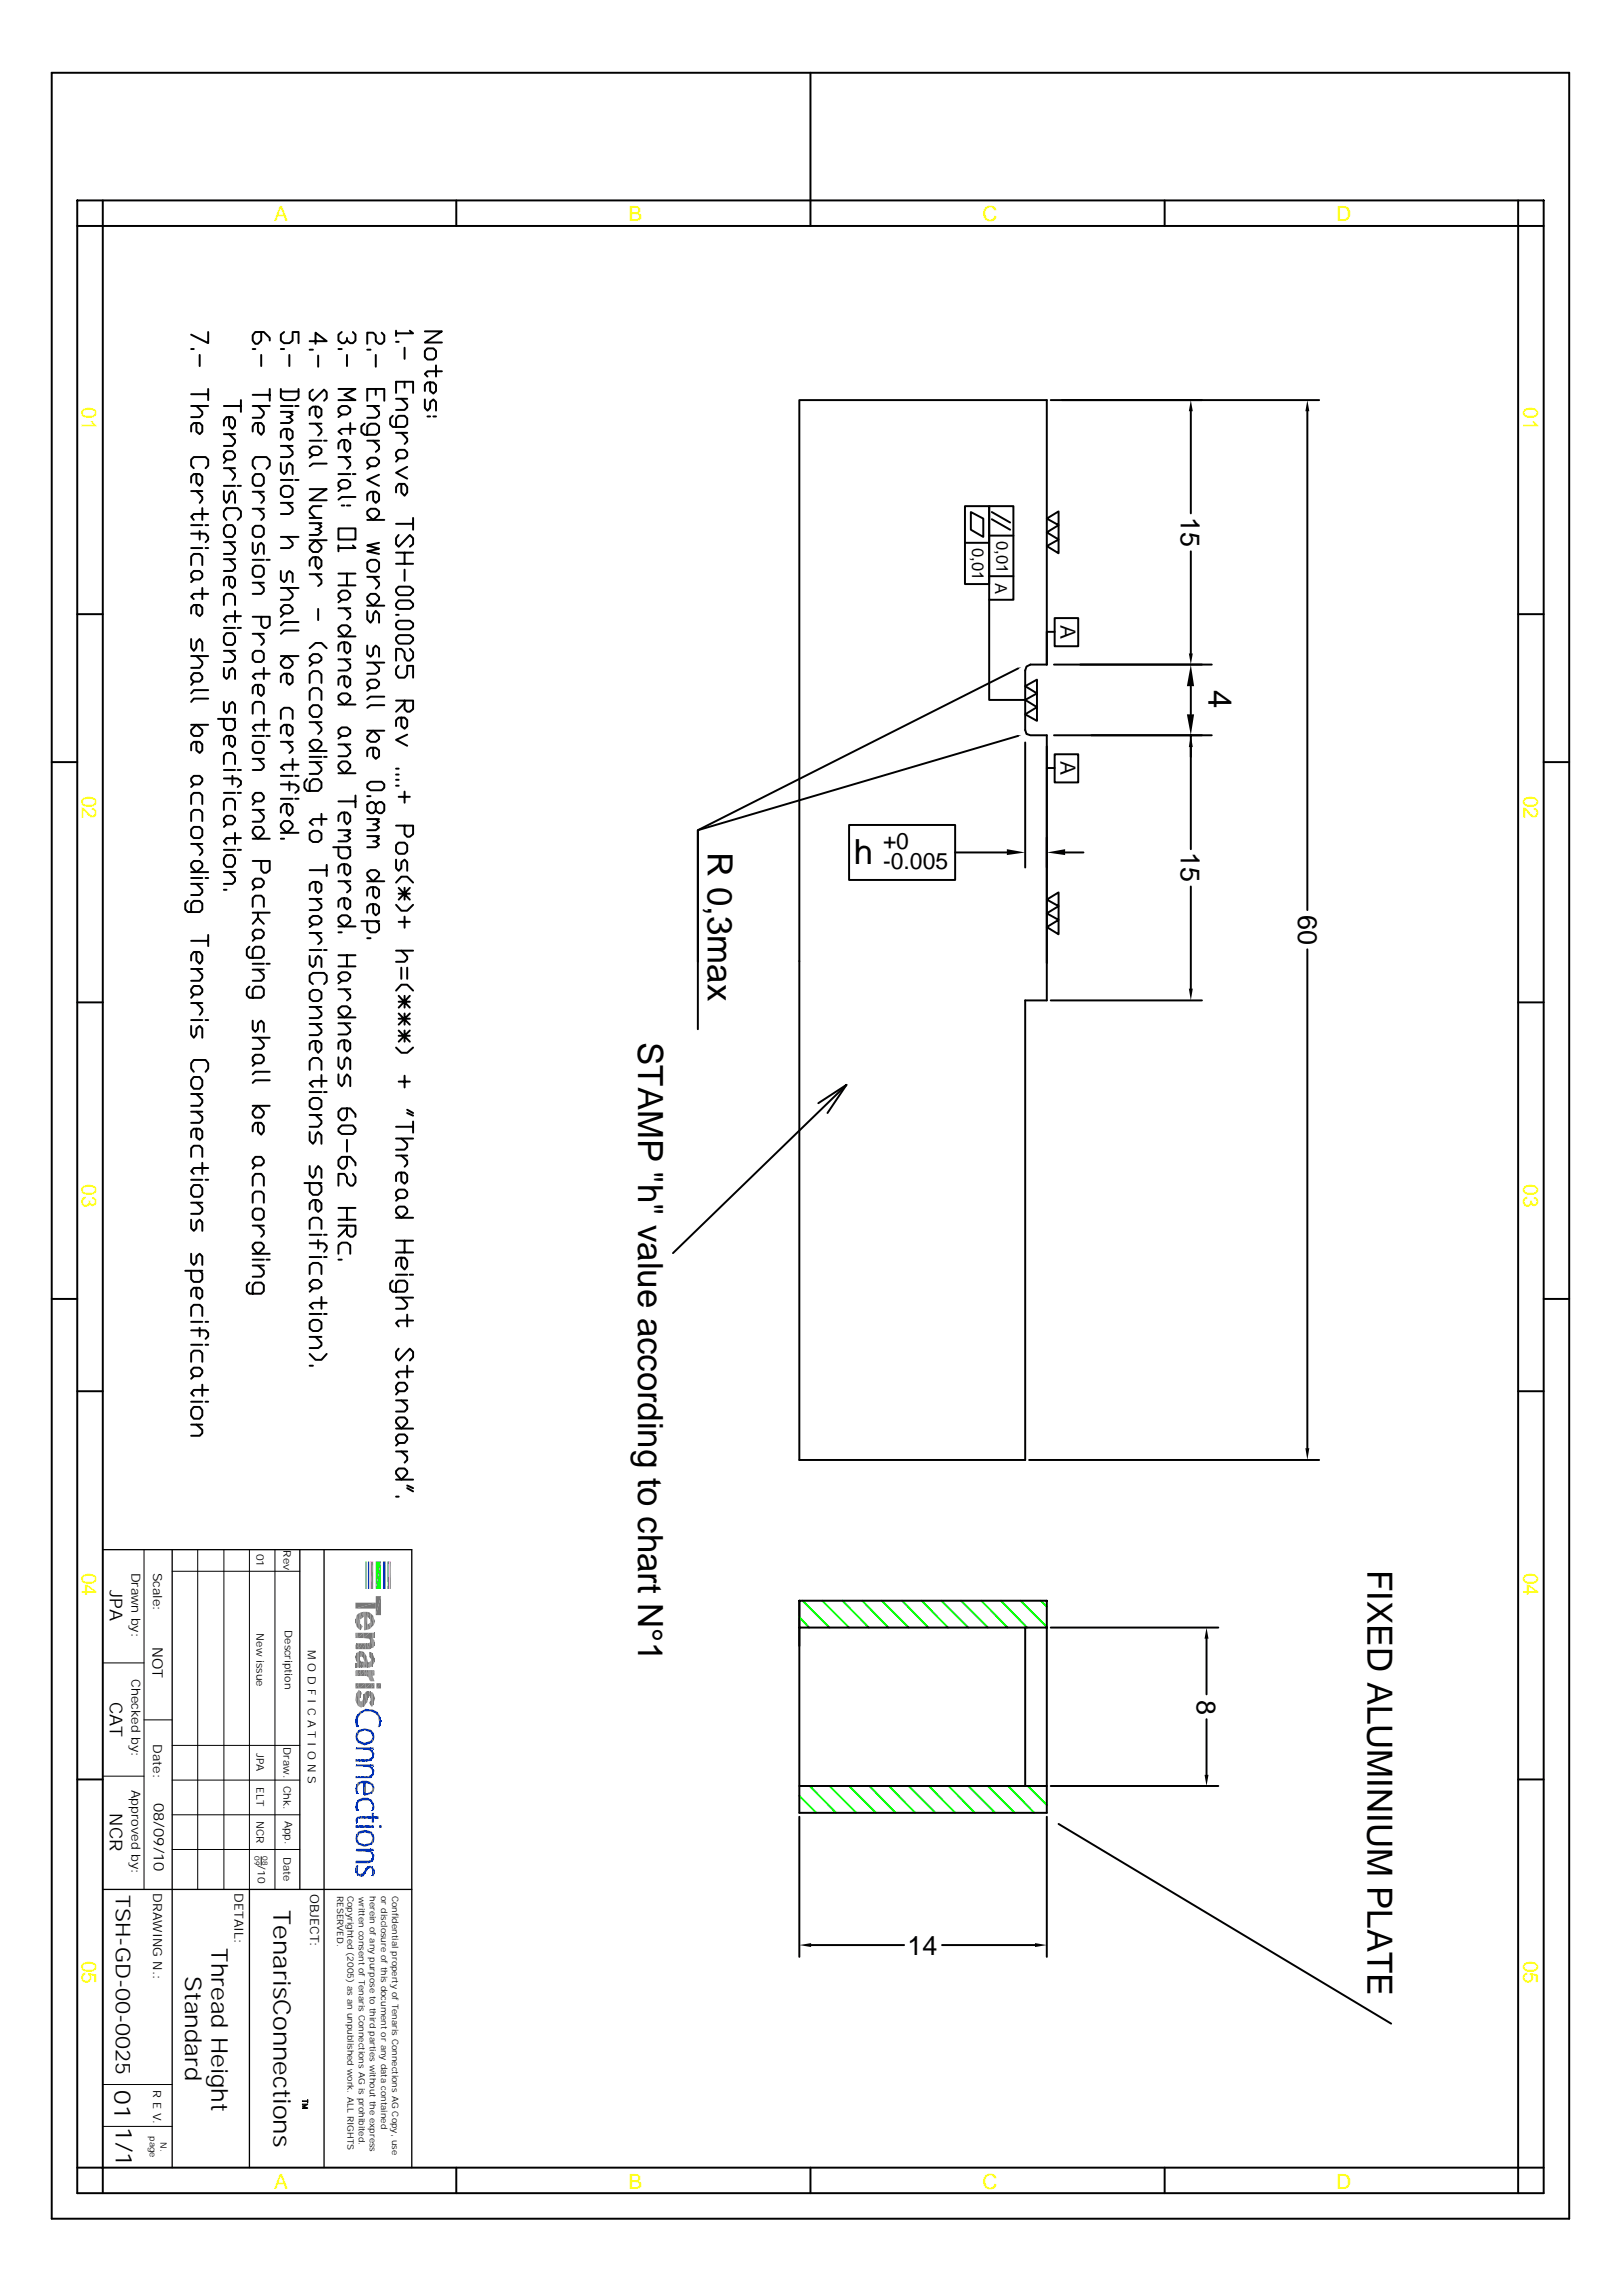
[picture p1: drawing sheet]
<svg xmlns="http://www.w3.org/2000/svg" width="210mm" height="297mm" viewBox="0 0 210 297" stroke-linecap="round" stroke-linejoin="round" font-family="sans-serif">
<defs><g id="words">
<g font-size="4.5">
<text x="91.5" y="110.3" transform="rotate(90 91.5 110.3)">R 0,3max</text>
<text x="110.4" y="111.8">h</text>
<text x="82.5" y="134.8" transform="rotate(90 82.5 134.8)">STAMP &quot;h&quot; value according to chart N°1</text>
<text x="176.9" y="203" transform="rotate(90 176.9 203)">FIXED ALUMINIUM PLATE</text>
</g>
<text font-size="4.2" x="156.3" y="89.3" transform="rotate(90 156.3 89.3)">4</text>
<g font-size="3.5">
<text x="152.7" y="66.8" transform="rotate(90 152.7 66.8)">15</text>
<text x="152.7" y="110.2" transform="rotate(90 152.7 110.2)">15</text>
<text x="167.9" y="118.3" transform="rotate(90 167.9 118.3)">60</text>
<text x="154.8" y="219.8" transform="rotate(90 154.8 219.8)">8</text>
<text x="117.3" y="252.8">14</text>
</g>
<text font-size="3.1" x="35.4" y="247.1" transform="rotate(90 35.4 247.1)">TenarisConnections</text>
<g font-size="3">
<text x="114.2" y="109.8">+0</text>
<text x="114.2" y="112.5">-0.005</text>
<text x="27.3" y="252" transform="rotate(90 27.3 252)">Thread Height</text>
<text x="24" y="255.5" transform="rotate(90 24 255.5)">Standard</text>
<text x="14.8" y="270.4" transform="rotate(90 14.8 270.4)">01</text>
<text x="15" y="275.1" transform="rotate(90 15 275.1)">1/1</text>
</g>
<g font-size="2.7" fill="#ff0">
<text x="35.5" y="28.5">A</text>
<text x="81.3" y="28.5">B</text>
<text x="127.1" y="28.5">C</text>
<text x="172.8" y="28.5">D</text>
<text x="10.6" y="52.7" transform="rotate(90 10.6 52.7)">01</text>
<text x="197" y="52.7" transform="rotate(90 197 52.7)">01</text>
<text x="10.6" y="102.9" transform="rotate(90 10.6 102.9)">02</text>
<text x="197" y="102.9" transform="rotate(90 197 102.9)">02</text>
<text x="10.6" y="153.2" transform="rotate(90 10.6 153.2)">03</text>
<text x="197" y="153.2" transform="rotate(90 197 153.2)">03</text>
<text x="10.6" y="203.4" transform="rotate(90 10.6 203.4)">04</text>
<text x="197" y="203.4" transform="rotate(90 197 203.4)">04</text>
<text x="10.6" y="253.6" transform="rotate(90 10.6 253.6)">05</text>
<text x="197" y="253.6" transform="rotate(90 197 253.6)">05</text>
<text x="35.5" y="283.1">A</text>
<text x="81.3" y="283.1">B</text>
<text x="127.1" y="283.1">C</text>
<text x="172.8" y="283.1">D</text>
</g>
<g font-size="2.7">
<text x="137.2" y="80.9" transform="rotate(90 137.2 80.9)">A</text>
<text x="137.2" y="98.5" transform="rotate(90 137.2 98.5)">A</text>
<text x="15" y="245.1" transform="rotate(90 15 245.1)">TSH-GD-00-0025</text>
</g>
<g font-size="2.3">
<text x="14.2" y="205.7" transform="rotate(90 14.2 205.7)">JPA</text>
<text x="14.2" y="220.1" transform="rotate(90 14.2 220.1)">CAT</text>
<text x="14.2" y="234.5" transform="rotate(90 14.2 234.5)">NCR</text>
</g>
<g font-size="2.1">
<text x="125.7" y="70.9" transform="rotate(90 125.7 70.9)">0,01</text>
<text x="128.9" y="69.9" transform="rotate(90 128.9 69.9)">0,01</text>
<text x="128.7" y="75.4" transform="rotate(90 128.7 75.4)">A</text>
</g>
<g font-size="1.9">
<text x="19.7" y="213" transform="rotate(90 19.7 213)">NOT</text>
<text x="19.9" y="233.2" transform="rotate(90 19.9 233.2)">08/09/10</text>
</g>
<g font-size="1.6">
<text x="17" y="203.4" transform="rotate(90 17 203.4)">Drawn by:</text>
<text x="19.8" y="203.4" transform="rotate(90 19.8 203.4)">Scale:</text>
<text x="17" y="217.2" transform="rotate(90 17 217.2)">Checked by:</text>
<text x="19.8" y="225.6" transform="rotate(90 19.8 225.6)">Date:</text>
<text x="17" y="231.5" transform="rotate(90 17 231.5)">Approved by:</text>
<text x="19.8" y="244.9" transform="rotate(90 19.8 244.9)">DRAWING N.:</text>
<text x="30.3" y="244.9" transform="rotate(90 30.3 244.9)">DETAIL:</text>
<text x="40.1" y="245" transform="rotate(90 40.1 245)">OBJECT:</text>
</g>
<g font-size="1.5">
<text x="39.8" y="213.4" transform="rotate(90 39.8 213.4)">M O D F I C A T I O N S</text>
<text x="19.8" y="270.3" transform="rotate(90 19.8 270.3)">R E V.</text>
</g>
<g font-size="1.4">
<text x="33.2" y="200.9" transform="rotate(90 33.2 200.9)">01</text>
<text x="36.7" y="200.5" transform="rotate(90 36.7 200.5)">Rev</text>
<text x="33.2" y="211.3" transform="rotate(90 33.2 211.3)">New issue</text>
<text x="36.8" y="210.8" transform="rotate(90 36.8 210.8)">Description</text>
<text x="33.2" y="226.8" transform="rotate(90 33.2 226.8)">JPA</text>
<text x="36.7" y="226" transform="rotate(90 36.7 226)">Draw.</text>
<text x="33.2" y="231.2" transform="rotate(90 33.2 231.2)">ELT</text>
<text x="36.7" y="231" transform="rotate(90 36.7 231)">Chk.</text>
<text x="33.2" y="235.5" transform="rotate(90 33.2 235.5)">NCR</text>
<text x="36.8" y="235.5" transform="rotate(90 36.8 235.5)">App.</text>
<text x="33.4" y="241.2" transform="rotate(90 33.4 241.2)">/10</text>
<text x="36.7" y="240.1" transform="rotate(90 36.7 240.1)">Date</text>
</g>
<g font-size="1.1">
<text x="43.6" y="245.2" transform="rotate(90 43.6 245.2)">RESERVED.</text>
<text x="45" y="245.2" transform="rotate(90 45 245.2)">Copyrighted (2005) as an unpublished work. ALL RIGHTS</text>
<text x="46.4" y="245.3" transform="rotate(90 46.4 245.3)">written consent of Tenaris Connections AG is prohibited.</text>
<text x="47.8" y="245.2" transform="rotate(90 47.8 245.2)">herein of any purpose to third parties without the express</text>
<text x="49.3" y="245.2" transform="rotate(90 49.3 245.2)">or disclosure of this document or any data contained</text>
<text x="50.7" y="245.2" transform="rotate(90 50.7 245.2)">Confidential property of Tenaris Connections AG Copy, use</text>
<text x="19.4" y="276.3" transform="rotate(90 19.4 276.3)">page</text>
<text x="20.7" y="277" transform="rotate(90 20.7 277)">N.</text>
</g>
<g font-size=".9">
<text x="32.9" y="240" transform="rotate(90 32.9 240)">09</text>
<text x="34" y="240" transform="rotate(90 34 240)">08</text>
</g>
</g></defs>
<g fill="none" stroke="#000" stroke-width=".25">
<path d="M6.7 9.4h196.2v277.5h-196.2zM104.8 9.4v19.8M10 25.9h189.6v257.7h-189.6zM10 29.2h189.6M13.3 25.9v254.4h183v-254.4M59 25.9v3.3M150.6 25.9v3.3M24.7 52.5h2.2M24.7 45.1h.4M24.7 51h2.2M25.4 52.5l.8 .8v.3l-.4 .3h-1.1M25.4 54.7v1.1l.4 .3 .4-.3v-.8l-.4-.3h-.7l-.4 .3v.8"/>
<path d="M25.8 45.9v1.4M26.9 42.9v1.5l-2.2-1.1M26.9 50.3v1.4M29 52.5h2.2M29 56.1h1.4M29.3 58.3h.8l.3 .5v.3l-.3 .4h-.8l-.3-.4v-.3zM29.3 59.5l-.3 .4M29.6 53.9v1.1l.5 .5 .3-.5v-.6l-.3-.5h-.8l-.3 .5v.6M29.6 56.1l.8 .8v.3l-.3 .5h-1.1M31.2 51.7v1.6M32.7 52.5h2.2M32.7 45.1h.3"/>
<path d="M32.7 51.1h2.2M33.4 52.5l.7 .8v.3l-.3 .4h-1.1M33.4 54.7v1.1l.4 .4 .3-.4v-.7l-.3-.4h-.8l-.3 .4v.7M33.8 42.9v1.1l-.4 .5h-.4l-.3-.5v-.6l.3-.5h1.1l.8 .8v.3M33.8 45.9v1.4M34.9 50.3v1.5M36.3 50.3v1.1l.4 .3h1.5l.4-.3v-1.1M36.3 59.9v1.1l.4 .3 .4-.3v-.8l.3-.3 .4 .3v1.1M36.3 52.5h1.5M36.3 45.1h.4M36.3 50.6h2.3M36.3 53.3h1.5"/>
<path d="M36.3 57.7h1.5M36.7 42.9l-.4 .4v.7l.4 .4h.7l.4-.4v-1.1h.8v1.5M37.1 55.5v1.1l.3 .3 .4-.3v-.8l-.4-.3h-.7l-.4 .3v.8M37.1 57.7l.7 .7v.4l-.4 .3h-1.1M37.4 53.3l.4 .3-.4 .3h-.3M37.4 53.9l.4 .5-.4 .3h-1.1M37.4 45.9v1.4M38.2 52.5h.4M40 58.1l.5-.3h.6l.5 .3v.4l-.5 .4h-.6l-.5-.4zM40 44.1h2.2l-1.4-1.1v1.5M40 45.2h.5M40 57h1.6"/>
<path d="M40 54.8h1.6M40.5 50.4l-.5 .3v.8l.5 .3 1.4-1.4 .3 .3v.8l-.3 .3M40.5 58.9l-.5 .3M40.8 52.6v1.1l.3 .3 .5-.3v-.8l-.5-.3h-.6l-.5 .3v.8M40.8 54.8l.8 .8v.3l-.5 .4M41.1 46v1.4M41.9 57h.3M42.2 60h-1.7l-.5 .3M43.8 52.8l.4-.3h.7l.4 .3v.5l-.4 .3h-.7l-.4-.3zM43.8 50.3h2.2l-1.5 .8 1.5 .6h-2.2M43.8 45.1h.4M43.8 59.1h1.5"/>
<path d="M44.2 42.9l-.4 .4v.7l.4 .4h.3l.4-.4M44.2 53.6l-.4 .3M44.5 56.9v1.1l.4 .4 .4-.4v-.7l-.4-.4h-.7l-.4 .4v.7M44.5 59.1l.8 .8v.3l-.4 .4M44.9 45.9v1.4M45.3 54.7v1.4M45.6 42.9l.4 .4v.7l-.4 .4h-.3l-.4-.4v-.3M46 55.5h-1.8l-.4 .3 .4 .3M47.2 54.8l-.5 .3v.8l.5 .3h1.4l.4-.3v-.8l-.4-.3h-.7l-.4 .3v1.1M47.5 59.5l.4-.3h.7l.4 .3v.4l-.4 .4h-.7l-.4-.4zM47.5 51.8v-1.5h2.2v1.5M47.5 45.2h.4"/>
<path d="M47.5 52.5h1.5M47.5 57h1.5M48.3 52.5l.7 .8v.4l-.4 .3h-1.1M48.3 57l.7 .7v.4l-.4 .3M48.6 45.9v1.5M48.6 50.3v.8M49.4 43l.3 .4v.7l-.3 .4h-.4l-.4-.4v-.7l-.3-.4h-.8v1.5M50.8 53.8l-.3 .3v.8l.3 .3h1.5l.4-.3v-.8l-.4-.3h-.7l-.4 .3v1.1M51.2 50.8v-1.4h2.2v1.4M51.2 42.8v.6M51.2 44.2h.4M51.2 51.6h1.5"/>
<path d="M51.2 56h1.5M51.6 58.2h.7l.4 .3v.4l-.4 .4h-.7l-.4-.4v-.4zM51.6 59.3l-.4 .4M51.9 51.6l.8 .7v.4l-.4 .3h-1.1M51.9 56l.8 .7v.4l-.4 .3M52.3 45v1.4M52.3 49.4v.7M53 42.8l.4 .3h-2.2M54.9 42.9h2.2l-2.2 1.4h2.2M54.9 51.7v1.1l.4 .3 .3-.3v-.8l.4-.3 .4 .3v1.1M55.3 45.1h.7l.4 .3v.8l-.4 .3h-.7l-.4-.3v-.8zM55.3 53.9h.3"/>
<path d="M55.6 49.5v1.1l.4 .3 .4-.3v-.8l-.4-.3h-.7l-.4 .3v.8M56 53.9h.4M56.4 47.3v1.4M57.1 48h-1.8l-.4 .4 .4 .3M103.4 51.7h32v34.3h-2.1l-.5 .2-.2 .5v7.7l.2 .5 .5 .2h2.1v34.3h-2.8v59.4h-29.2zM135.9 51.7h34.7M154 53.2v13.2M169.1 53.2v64.5M10 79.4h3.3M24.7 69h1.9l.3 .4v.4l-.3 .3M24.7 73.1v-1.1l.4-.4h.7l.4 .4v1.1M24.7 63.5h1.5"/>
<path d="M24.7 67.9h1.5M24.7 70.9h1.5M25.1 73.8h.7l.4 .4v.4l-.4 .3h-.7l-.4-.3v-.4zM25.1 60.6l-.4-.4v-.7l.4-.4h1.5l.3 .4v.7l-.3 .4M25.1 74.9l-.4 .4M25.4 61.3v1.1l.4 .4 .4-.4v-.7l-.4-.4h-.7l-.4 .4v.7M25.4 63.5l.8 .8v.3l-.4 .4M25.4 78.2v1.1l.4 .4 .4-.4v-.7l-.4-.4h-.7l-.4 .4v.7M25.8 68.7v1.1M26.2 65.7v1.5M26.2 76v1.5M26.6 67.9h.3"/>
<path d="M26.6 70.9h.3M26.9 66.5h-1.8l-.4 .3 .4 .4M26.9 76.8h-1.8l-.4 .3 .4 .4M29 63.5v1.1l.3 .4 .3-.4v-.7l.5-.4 .3 .4v1.1M29 78.2v-1.1l.3-.3h.8l.3 .3v1.1M29 60.6h1.4M29 62.8h1.4M29 70.1h1.4M29 72.3h1.4M29.3 67.9h.8l.3 .4v.7l-.3 .4h-.8l-.3-.4v-.7zM29.3 67.2l-.3-.4v-.7l.3-.4h1.4l.5 .4v.7l-.5 .4M29.6 60.6l.8 .7v.4l-.3 .4"/>
<path d="M29.6 70.1l.8 .8v.3l-.3 .4h-1.1M29.6 72.3l.8 .8v.4l-.3 .3h-1.1M29.6 74.6v1.1l.5 .3 .3-.3v-.8l-.3-.3h-.8l-.3 .3v.8M30.4 79v1.4M30.7 62.8h.5M31.2 79.7h-1.9l-.3 .4 .3 .3M32.7 68.3l.3-.3h.8l.3 .3v.8l-.3 .3h-.8l-.3-.3zM32.7 73.5l.3-.3h.8l.3 .3v.8l-.3 .3h-.8l-.3-.3zM32.7 70.2v1.1l.3 .3 .4-.3v-.8l.4-.3 .3 .3v1.1M32.7 79.8h2.2v1.1l-.4 .3h-.4l-.3-.3v-1.1M32.7 63.6h1.4M32.7 65.8h1.4"/>
<path d="M32.7 72.4h1.4M32.7 75.4h1.4M33 61.3h.8l.3 .4v.8l-.3 .3h-.8l-.3-.3v-.8zM33 60.6l-.3-.4v-.7l.3-.4h1.5l.4 .4v.7l-.4 .4M33.4 63.6l.7 .7v.4l-.3 .3M33.4 65.8l.7 .7v.4l-.3 .3M33.4 75.4l.7 .6v.5l-.3 .3h-1.1M34.5 72.4h.4M36.3 63.2l.4-.4h.7l.4 .4v.7l-.4 .4h-.7l-.4-.4zM36.3 73.8v1.1l.4 .4 .4-.4v-.7l.3-.4 .4 .4v1.1M36.3 62.1h1.5M36.3 65h1.5"/>
<path d="M36.3 69.4h2.3M36.3 76h2.3M36.7 78.2h.7l.4 .5v.3l-.4 .3h-.7l-.4-.3v-.3zM36.7 79.3l-.4 .5M37.1 65l.7 .7v.4l-.4 .4h-1.1M37.1 69.4l.7 .8v.3l-.4 .4h-1.1M37.1 76l.7 .8v.3l-.4 .5h-1.1M38.2 62.1h.4M40 63.3h2.2l-2.2 1.4h2.2M40 67h1.6M40 67.7h1.6M40 69.9h2.2"/>
<path d="M40 74.3h1.6M40.8 69.9l.8 .7v.4l-.5 .4h-.6l-.5-.4v-.4zM40.8 72.1v1.1l.3 .4 .5-.4v-.7l-.5-.4h-.6l-.5 .4v.7M40.8 74.3l.8 .7v.5l-.5 .3M41.1 67.7l.5 .4-.5 .3h-.3M41.1 68.4l.5 .4-.5 .4h-1.1M41.1 78.8v1.4M41.6 65.5h-1.1l-.5 .4v.3l.8 .8M43.8 62.4l.4-.3h.7l.4 .3v.4l-.4 .4h-.7l-.4-.4zM43.8 68.3h2.2v1.5h-2.2zM43.8 76.8l.4-.4h.7l.4 .4v.3l-.4 .5h-.7l-.4-.5zM43.8 61.3h1.5"/>
<path d="M43.8 70.5v.8M43.8 74.2h2.2M43.8 75.7h2.2M43.8 78.7h1.5M44.2 63.2l-.4 .3M44.2 65.4h.3M44.2 77.6l-.4 .3M44.5 78.7l.8 .6v.5l-.4 .3M44.9 74.2v1.5M44.9 65.4h.4M45.6 70.5l.4 .4h-2.2M45.6 61.3h.4"/>
<path d="M46 64.3h-1.8l-.4 .3M47.5 66.1l.4-.3h.7l.4 .3v.5l-.7 .6-.8-.6zM47.5 72.7l.4-.3h.7l.4 .3v.8l-.4 .4h-.7l-.4-.4zM47.5 79v1.1l.4 .4 .4-.4v-.7l.3-.4 .4 .4v1.1M47.5 67.2h2.2M47.5 74.6h1.5M47.5 78.3h2.2M47.9 76.8h.7l.4 .4v.4l-.7 .7-.8-.7v-.4zM47.9 60.3l-.4 .3M48.3 63.6v1.1l.3 .3 .4-.3v-.8l-.4-.3h-.7l-.4 .3v.8M48.3 74.6l.7 .8v.3l-.4 .4M49 61.4l-1.5 .7 1.5 .7"/>
<path d="M49 70.2l-1.5 .3 1.5 .5-1.5 .3 1.5 .3M51.2 76.2l.4-.3h1.4l.4 .3v.4l-.4 .4h-1.4l-.4-.4zM51.2 67.7h2.2M51.2 71.5h2.2M51.2 72.9h2.2M51.2 79.5h.4M51.6 77.7h1.4l.4 .4v.3l-.4 .4h-1.4l-.4-.4v-.3zM51.6 69.2l-.4 .4v.8l.4 .3 1.4-1.5 .4 .4v.8l-.4 .3M51.9 62.6v1.1l.4 .4 .4-.4v-.7l-.4-.4h-.7l-.4 .4v.7M52.3 71.5v1.4M52.3 73.7v1.4M52.7 60.4l-1.5 .7 1.5 .8"/>
<path d="M53.4 67v1.5M124.8 65.5h3.1v10h-3.1zM124.8 70.2h3.1M125.6 66.2l1.6 .9v2.3l-1.6-.9zM127.9 65.5h3.2v12.1h-3.2zM127.9 77.6v12.9h4.7M127.9 69.3h3.2M127.9 74.5h3.2M128.3 66.2l2.3 1.4M128.3 67.2l2.3 1.3M135.4 68.8l1.5-.9v1.9zM135.4 70.6l1.5-.8v1.8z"/>
<path d="M135.4 67.1l1.5-1v1.8zM136.4 79.9h3v3.7h-3zM154 71.3v13.2M196.3 79.4h3.3M6.7 98.6h3.3M24.7 82.6v1.1l.4 .5 .3-.5v-.6l.4-.5 .4 .5v1.1M24.7 84.9h2.2M24.7 93.7h2.2M25.1 87.1h.7l.4 .4v.3l-.4 .4h-.7l-.4-.4v-.3zM25.1 88.2l-.4 .4M25.4 93.7l.8 .7v.4l-.4 .4h-.7l-.4-.4v-.4zM25.4 84.9l.8 .7v.4l-.4 .4h-1.1"/>
<path d="M25.4 95.9v1.1l.4 .4 .4-.4v-.7l-.4-.4h-.7l-.4 .4v.7M26.9 89.3h-1.8l-.4 .4M26.9 90.4h-1.8l-.4 .4M28.2 93h2.2M29 86.4v1.1l.3 .3 .3-.3v-.8l.5-.3 .3 .3v1.1M29 90.8v1.1l.3 .3 .3-.3v-.8l.5-.3 .3 .3v1.1M29 93v1.1l.3 .3h.8l.3-.3v-.8l-.3-.3M29 98.8v-1.1l.3-.3h.8l.3 .3v1.1M29 81.2h1.4M29 84.2h1.4M29 99.6h1.4M29.3 81.9h.8l.3 .4v.8l-.3 .3h-.8l-.3-.3v-.8z"/>
<path d="M29.6 84.2l.8 .7v.4l-.3 .3h-1.1M29.6 95.2v1.1l.5 .3 .3-.3v-.8l-.3-.3h-.8l-.3 .3v.8M30.7 81.2h.5M30.7 99.6h.5M32.7 96.3l.3-.4h.8l.3 .4v.7l-.3 .4h-.8l-.3-.4zM32.7 92.3v-1.2l.3-.3h.8l.3 .3v1.2M32.7 82h1.4M32.7 95.2h1.4M32.7 98.1h1.4M33 84.2h.8l.3 .3v.8l-.3 .3h-.8l-.3-.3v-.8zM33.4 82l.7 .7v.4l-.3 .3M33.4 88.6v1.1l.4 .3 .3-.3v-.8l-.3-.3h-.8l-.3 .3v.8"/>
<path d="M33.4 98.1l.7 .8v.3l-.3 .4h-1.1M34.1 86.4v1.4M34.1 93v1.5M34.5 95.2h.4M34.9 87.1h-1.9l-.3 .4 .3 .3M34.9 93.7h-1.9l-.3 .4 .3 .4M36.3 85.6l.8-.7 .7 .7v.4l-.4 .4h-.7l-.4-.4zM36.3 93v-1.1l.4-.4h.7l.4 .4v1.1M36.3 84.9h2.3M36.3 95.9h1.5M37.1 87.1v1.1l.3 .4 .4-.4v-.7l-.4-.4h-.7l-.4 .4v.7M37.1 93.7v1.1l.3 .4 .4-.4v-.7l-.4-.4h-.7l-.4 .4v.7"/>
<path d="M37.1 95.9l.7 .8v.3l-.4 .4M37.8 98.1v1.5M38.6 80.4h-1.9l-.4 .5M38.6 81.5h-1.9l-.4 .5M38.6 98.9h-1.9l-.4 .3 .4 .4M40 91.6l.5-.4h.6l.5 .4v.7l-.5 .4h-.6l-.5-.4zM40 96l.5-.3h.6l.5 .3v.4l-.8 .7-.8-.7zM40 83.8l.8-.6h.8l.6 .6M40 88.3v-1.1l.5-.4h.6l.5 .4v1.1M40 90.5v-1.1l.5-.4h.6l.5 .4v1.1M40 98.6h1.6M40 93.4h1.6"/>
<path d="M40 97.1h2.2M40 97.9h1.6M40.5 84.6h.6l.5 .4v.4l-.5 .3h-.6l-.5-.3v-.4zM40.5 85.7l-.5 .4M40.8 93.4l.8 .8v.3l-.5 .4M40.8 98.6l.8 .7v.4l-.5 .4h-1.1M41.9 97.9h.3M43.8 81.2l.4-.3h.7l.4 .3v.3l-.8 .8-.7-.8zM43.8 90l.4-.3h.7l.4 .3v.4l-.8 .7-.7-.7zM43.8 94.4l.4-.3h.7l.4 .3v.4l-.4 .4h-.7l-.4-.4zM43.8 82.3h2.2M43.8 85.3h1.5"/>
<path d="M43.8 91.1h2.2M43.8 96.3h1.5M44.2 98.5h.7l.4 .4v.3l-.8 .8-.7-.8v-.3zM44.2 95.2l-.4 .3M44.5 83.1v1.1l.4 .3 .4-.3v-.8l-.4-.3h-.7l-.4 .3v.8M44.5 85.3l.8 .7v.4l-.4 .3h-1.1M44.5 87.5v1.1l.4 .3 .4-.3v-.8l-.4-.3h-.7l-.4 .3v.8M44.5 96.3l.8 .7v.4l-.4 .4h-1.1M47.5 88.2l.4-.3h.7l.4 .3v.4l-.4 .4h-.7l-.4-.4zM47.5 95.3l.8-.8 .7 .8v.3l-.4 .3h-.7l-.4-.3zM47.5 83.5v1.1l.4 .3 .4-.3v-.8l.3-.3 .4 .3v1.1M47.5 85.7h2.2"/>
<path d="M47.5 94.5h2.2M47.9 89l-.4 .3M48.3 85.7l.7 .7v.4l-.4 .3h-1.1M48.3 96.7v1.1l.3 .3 .4-.3v-.8l-.4-.3h-.7l-.4 .3v.8M49.7 90.1h-1.8l-.4 .3M49.7 91.2h-1.8l-.4 .3M51.2 82.5l.4-.4h1.4l.4 .4v.3l-.4 .4h-1.4l-.4-.4zM51.2 90.6h2.2v1.1l-.4 .3h-.3l-.4-.3v-1.1M51.2 99.4h.4M51.6 80.3h1.4l.4 .3v.4l-.4 .4h-1.4l-.4-.4v-.4zM51.6 86.1l-.4 .4v.7l.4 .4h.7l.4-.4v-1.1h.7v1.5M51.9 92.8v1.1l.4 .3 .4-.3v-.8l-.4-.3h-.7l-.4 .3v.8"/>
<path d="M52.3 90.9l-1.1 1.1M52.7 95l-1.5 .7 1.5 .7M53 83.9l.4 .4v.7l-.4 .4h-.3l-.4-.4v-.7l-.4-.4h-.7v1.5M131.7 95.2l-41.4 12.2v25.7M131.7 86.5l-41.4 20.9v17M132.6 90.5l1.5-.8v1.8zM132.6 92.4l1.5-.9v1.7zM132.6 88.7l1.5-.8v1.8zM132.6 96v16.2M135.4 81.7h1M135.4 99.3h1M136.3 86h20.4"/>
<path d="M136.3 95.1h20.4M136.4 97.6h3v3.6h-3zM154 88.7v3.7M154 95.1v14.7M199.6 98.6h3.3M24.3 116.5l-.3 .4v.7l.3 .4h1.5l.4-.4v-.7l-.4-.4h-.7l-.4 .4v1.1M24.7 111.7l.4-.3h.7l.4 .3v.4l-.8 .7-.7-.7zM24.7 104v-1.1l.4-.4h.7l.4 .4v1.1M24.7 106.2v-1.1l.4-.4h.7l.4 .4v1.1M24.7 112.8h2.2M24.7 109.1h1.5M24.7 113.6h1.5"/>
<path d="M24.7 114.3h1.5M25.1 100.3h.7l.4 .4v.3l-.4 .4h-.7l-.4-.4v-.3zM25.1 106.9h.7l.4 .4v.7l-.4 .4h-.7l-.4-.4v-.7zM25.1 101.4l-.4 .4M25.4 109.1l.8 .8v.4l-.4 .3M25.4 114.3l.8 .8v.3l-.4 .4h-1.1M26.6 113.6h.3M29 105.8l.3-.3h.8l.3 .3v.4l-.3 .4h-.8l-.3-.4zM29 100.7h1.7l.5 .3v.4l-.5 .4M29 104.7v-1.1l.3-.3h.8l.3 .3v1.1M29 102.5h1.4M29 109.9h1.4"/>
<path d="M29 112.8h1.4M29 115.1h.3M29.3 110.6h.8l.3 .4v.7l-.3 .4h-.8l-.3-.4v-.7zM29.3 106.6l-.3 .3M29.6 112.8l.8 .8v.4l-.3 .3h-1.1M30.1 100.3v1.1M30.4 107.7v1.4M30.7 102.5h.5M30.7 109.9h.5M31.2 108.4h-1.9l-.3 .4 .3 .3M32.7 111.4h2.2v1.1l-.4 .4h-.4l-.3-.4v-1.1M32.7 117.3v-1.1l.3-.4h.8l.3 .4v1.1"/>
<path d="M32.7 108.5h2.2M32.7 104.7h1.4M32.7 118h2.2M33 102.5h.8l.3 .5v.3l-.3 .3h-.8l-.3-.3v-.3zM33 106.9h.8l.3 .5v.3l-.7 .8-.7-.8v-.3zM33 113.6h.8l.3 .4v.3l-.3 .4h-.8l-.3-.4v-.3zM33 103.6l-.3 .5M33 114.7l-.3 .4M33.4 104.7l.7 .8v.3l-.3 .5h-1.1M33.4 118v.7l.7 .8M33.4 118.7l-.7 .8M36.3 101.4h1.9l.4 .4v.4l-.4 .3"/>
<path d="M36.3 100.3h1.5M36.3 103.3h1.5M36.3 107.7h2.3M36.3 108.5h.4M36.7 106.2h.7l.4 .4v.3l-.7 .8-.8-.8v-.3zM37.1 104v1.1l.3 .4 .4-.4v-.7l-.4-.4h-.7l-.4 .4v.7M37.4 101.1v1.1M38.2 100.3h.4M38.2 103.3h.4M39.7 100.8l-.3 .4v.7l.3 .4h1.4l.5-.4v-.7l-.5-.4h-.6l-.5 .4v1.1M40 107.8l.5-.3h.6l.5 .3v.8l-.5 .3h-.6l-.5-.3zM40 118.8l.5-.3h.6l.5 .3v.4l-.5 .4h-.6l-.5-.4z"/>
<path d="M40 112.5h2.2M40 116.3h1.6M40.5 119.6l-.5 .3M40.8 114.1v1.1l.3 .3 .5-.3v-.8l-.5-.3h-.6l-.5 .3v.8M40.8 116.3l.8 .7v.4l-.5 .3h-1.1M41.6 105.3v1.4M42.2 105.9h-1.7l-.5 .5 .5 .3M42.2 111.9v1.4M43.1 109.6h2.2M43.8 118.7l.4-.3h.7l.4 .3v.4l-.8 .7-.7-.7zM43.8 109.6v1.1l.4 .3h.7l.4-.3v-.8l-.4-.3M43.8 114h1.5"/>
<path d="M43.8 100h2.2M43.8 103.6h2.2M43.8 107.4h1.5M43.8 119.8h2.2M44.5 105.1v1.1l.4 .4 .4-.4v-.7l-.4-.4h-.7l-.4 .4v.7M44.5 111.8v1.1l.4 .3 .4-.3v-.8l-.4-.3h-.7l-.4 .3v.8M44.5 114l.8 .7v.4l-.4 .3M44.5 116.2v1.1l.4 .3 .4-.3v-.8l-.4-.3h-.7l-.4 .3v.8M44.9 107.4l.4 .3-.4 .3h-.4M44.9 108l.4 .5-.4 .3h-1.1M46 102.9v1.5M46.7 119.1h2.3"/>
<path d="M47.5 101.4l.4-.3h1.5l.3 .3v.5l-.3 .3h-1.5l-.4-.3zM47.5 112.9l.4-.4h.7l.4 .4v.3l-.7 .8-.8-.8zM47.5 119.1v1.1l.4 .4h.7l.4-.4v-.7l-.4-.4M47.5 103h.4M47.5 105.9h1.5M47.5 108.1h1.5M47.5 114h2.2M48.3 114.7v1.1l.3 .4 .4-.4v-.7l-.4-.4h-.7l-.4 .4v.7M48.3 116.9v1.1l.3 .4 .4-.4v-.7l-.4-.4h-.7l-.4 .4v.7M48.6 104.1l.4-.4h.4l.3 .4v.7l-.3 .4h-.4l-.4-.4v-.7l-.3-.4h-.4l-.4 .4v.7l.4 .4h.4l.3-.4M48.6 105.9l.4 .4-.4 .3h-.3M48.6 106.6l.4 .4-.4 .4h-1.1"/>
<path d="M48.6 108.1l.4 .4-.4 .3h-.3M48.6 108.8l.4 .4-.4 .4h-1.1M51.2 106.8h2.2v1.1l-.4 .3h-.3l-.4-.3v-1.1M51.2 111.2v1.1l.4 .3 .3-.3v-.8l.4-.3 .4 .3v1.1M51.2 114.1l.7-.7h.8l.7 .7M51.2 117l.7 .8h.8l.7-.8M51.2 100.2h.4M51.2 100.9h.4M51.2 101.6h.4M51.6 109h.7l.4 .3v.8l-.4 .3h-.7l-.4-.3v-.8zM51.6 103.1h1.4M51.6 115.6h1.4"/>
<path d="M51.6 114.8l1.4 1.5M51.6 119.2h1.4M52.3 102.4v1.4M52.3 114.8v1.5M52.3 118.5v1.5M53 114.8l-1.4 1.5M109.8 106.7h13.7v7.1h-13.7zM123.5 110.3h6.7M135.4 118.1l1.5-.9v1.8zM135.4 119.9l1.5-.9v1.8zM135.4 116.3l1.5-.9v1.8zM137.8 110.3h2.3"/>
<path d="M154 114.7v13.2M10 129.6h3.3M24.7 132.7v1.1l.4 .4 .3-.4v-.8l.4-.3 .4 .3v1.2M24.7 121.7h2.2M24.7 125.3h1.5M24.7 129.7h1.5M24.7 131.9h1.5M25.1 127.5h.7l.4 .4v.4l-.4 .3h-.7l-.4-.3v-.4zM25.1 139.3h.7l.4 .4v.7l-.4 .4h-.7l-.4-.4v-.7zM25.1 138.6l-.4-.4v-.7l.4-.4h1.5l.3 .4v.7l-.3 .4M25.1 128.6l-.4 .4M25.4 123.1v1.1l.4 .4 .4-.4v-.7l-.4-.4h-.7l-.4 .4v.7"/>
<path d="M25.4 125.3l.8 .8v.3l-.4 .4h-1.1M25.4 129.7l.8 .8v.3l-.4 .4M26.6 131.9h.3M26.9 120.9v1.5M32.3 122.4l-.4 .4v.7l.4 .4h1.5l.3-.4v-.7l-.3-.4h-.8l-.3 .4v1.1M32.3 127.6l-.4 .3v.8l.4 .3h1.5l.3-.3v-.8l-.3-.3h-.8l-.3 .3v1.1M32.7 120.6l.3-.4h.8l.3 .4v.3l-.3 .4h-.8l-.3-.4zM32.7 132v1.1l.3 .3 .4-.3v-.8l.4-.3 .3 .3v1.1M32.7 124.6h1.4M32.7 125.4h1.4M32.7 134.2h2.2M33 136.4h.8l.3 .4v.4l-.3 .3h-.8l-.3-.3v-.4z"/>
<path d="M33 121.3l-.3 .4M33 137.5l-.3 .4M33.4 125.4l.7 .7v.4l-.3 .3h-1.1M33.4 134.2l.7 .8v.3l-.3 .4h-1.1M34.5 124.6h.4M34.9 138.6h-1.9l-.3 .4M34.9 139.7h-1.9l-.3 .4M40 128.4l.5-.4h.6l.5 .4v.7l-.5 .4h-.6l-.5-.4zM40 123.6v1.1l.5 .4 .3-.4v-.7l.3-.4 .5 .4v1.1M40 138.4v-1.1l.5-.5h.6l.5 .5v1.1M40 120.7h1.6M40 122.9h1.6"/>
<path d="M40 130.2h1.6M40 132.4h1.6M40.5 127.3l-.5-.4v-.7l.5-.4h1.4l.3 .4v.7l-.3 .4M40.8 120.7l.8 .7v.4l-.5 .3M40.8 130.2l.8 .8v.3l-.5 .4h-1.1M40.8 132.4l.8 .8v.3l-.5 .4h-1.1M40.8 134.6v1.1l.3 .5 .5-.5v-.7l-.5-.4h-.6l-.5 .4v.7M41.6 139v1.6M41.9 122.9h.3M42.2 139.8h-1.7l-.5 .3 .5 .5M43.8 126.1l.4-.4h.7l.4 .4v.3l-.4 .4h-.7l-.4-.4zM43.8 130.5l.4-.4h.7l.4 .4v.4l-.8 .7-.7-.7z"/>
<path d="M43.8 136.8v1.1l.4 .4 .3-.4v-.8l.4-.3 .4 .3v1.2M43.8 139v1.1l.4 .4 .3-.4v-.7l.4-.4 .4 .4v1.1M43.8 120.6h.4M43.8 123.5h2.2M43.8 125h2.2M43.8 127.9h1.5M43.8 131.6h2.2M43.8 132.3h1.5M44.2 126.8l-.4 .4M44.5 127.9l.8 .8v.3l-.4 .4M44.5 132.3l.8 .8v.3l-.4 .4h-1.1M44.5 134.5v1.2l.4 .3 .4-.3v-.8l-.4-.4h-.7l-.4 .4v.8"/>
<path d="M44.9 123.5v1.5M47.5 121.3h.4M51.2 128.1l.7-.7h.8l.7 .7M51.2 135.5l.7 .7h.8l.7-.7M51.2 123h2.2M51.6 129.6h1.4M51.6 128.8l1.4 1.5M51.6 131.8h1.4M51.6 131.1l1.4 1.4M51.6 134h1.4M51.6 133.3l1.4 1.4M51.6 139.9h1.4"/>
<path d="M51.9 123l.8 .7v.4l-.4 .3h-1.1M51.9 125.2v1.4M52.3 128.8v1.5M52.3 131.1v1.4M52.3 133.3v1.4M52.3 139.1v1.5M52.7 125.2v1.4M53 128.8l-1.4 1.5M53 131.1l-1.4 1.4M53 133.3l-1.4 1.4M135.9 129.4h19.5M169.1 122.8v64.5"/>
<path d="M196.3 129.6h3.3M24.7 149.6v-1.1l.4-.3h.7l.4 .3v1.1M24.7 157.7v1.1l.4 .4 .3-.4v-.7l.4-.4 .4 .4v1.1M24.7 141.5h1.5M24.7 143.8h1.5M24.7 152.6h1.5M24.7 155.5h1.5M25.1 153.3h.7l.4 .4v.7l-.4 .4h-.7l-.4-.4v-.7zM25.4 141.5l.8 .8v.3l-.4 .4h-1.1M25.4 143.8l.8 .7v.4l-.4 .3h-1.1M25.4 146v1.1l.4 .3 .4-.3v-.8l-.4-.3h-.7l-.4 .3v.8M25.4 155.5l.8 .7v.4l-.4 .4h-1.1"/>
<path d="M26.2 150.4v1.4M26.6 152.6h.3M26.9 151.1h-1.8l-.4 .4 .4 .3M32.7 153.3v-1.1l.3-.4h.8l.3 .4v1.1M32.7 155.5v-1.1l.3-.3h.8l.3 .3v1.1M32.7 143h2.2M32.7 158.5h1.4M33 149.6h.8l.3 .4v.4l-.3 .3h-.8l-.3-.3v-.4zM33 156.3h.8l.3 .3v.8l-.3 .3h-.8l-.3-.3v-.8zM33 150.7l-.3 .4M33.4 143l.7 .8v.3l-.3 .4h-.8l-.3-.4v-.3zM33.4 145.2v1.1l.4 .4 .3-.4v-.7l-.3-.4h-.8l-.3 .4v.7"/>
<path d="M33.4 158.5l.7 .7v.4l-.3 .3M39.4 153h2.2M40 142.3l.5-.3h.6l.5 .3v.8l-.5 .3h-.6l-.5-.3zM40 146.4v1.1l.5 .4 .3-.4v-.7l.3-.4 .5 .4v1.1M40 150.8v1.1l.5 .4 .3-.4v-.7l.3-.4 .5 .4v1.1M40 153v1.1l.5 .4h.6l.5-.4v-.7l-.5-.4M40 158.9v-1.1l.5-.3h.6l.5 .3v1.1M40 141.2h1.6M40 144.2h1.6M40 159.7h1.6M40.8 144.2l.8 .8v.3l-.5 .4h-1.1M40.8 155.2v1.2l.3 .3 .5-.3v-.8l-.5-.4h-.6l-.5 .4v.8"/>
<path d="M41.9 141.2h.3M41.9 159.7h.3M43.8 146l.4-.4h1.4l.4 .4v.3l-.4 .4h-1.4l-.4-.4zM43.8 158.5h2.2v1.1l-.4 .3h-.3l-.4-.3v-1.1M43.8 156.2h2.2M43.8 157.7h2.2M44.9 143.4v1.1l-.4 .4h-.3l-.4-.4v-.7l.4-.4h1.1l.7 .7v.4M44.9 149.6v1.1l-.4 .4h-.3l-.4-.4v-.7l.4-.4h1.1l.7 .8v.3M44.9 147.4v1.5M44.9 156.2v1.5M44.9 158.8l-1.1 1.1M45.6 151.8l.4 .4v.7l-.4 .4h-.3l-.4-.4v-.7l-.4-.4h-.7v1.5"/>
<path d="M51.2 154.2l.4-.3h.7l.4 .3v.4l-.4 .4h-.7l-.4-.4zM51.2 145.7h2.2M51.2 147.2h2.2M51.2 149.5h1.5M51.2 157.5h2.2M51.6 156.1h.7l.4 .3v.4l-.8 .7-.7-.7v-.4zM51.6 155l-.4 .3M51.9 147.2l.8 .7v.5l-.4 .3h-1.1M51.9 149.5l.8 .6v.5l-.4 .3M51.9 151.7v1.1l.4 .3 .4-.3v-.8l-.4-.3h-.7l-.4 .3v.8M52.7 143.5l.7 .4M52.7 143.9l.7 .4"/>
<path d="M53.4 145v1.5M105.8 142.7l3.7-2.4-2.5 3.6M109.5 140.3l-22.5 21.8M6.7 168h3.3M10 179.9h3.3M24 164.4h2.2M24.7 177.2l.4-.3h.7l.4 .3v.4l-.4 .4h-.7l-.4-.4zM24.7 162.2v1.1l.4 .3 .3-.3v-.8l.4-.3 .4 .3v1.1M24.7 164.4v1.1l.4 .3h.7l.4-.3v-.8l-.4-.3M24.7 170.2v-1.1l.4-.3h.7l.4 .3v1.1M24.7 172.1h1.9l.3 .3v.4l-.3 .4M24.7 176.1v-1.1l.4-.3h.7l.4 .3v1.1"/>
<path d="M24.7 171h1.5M24.7 173.9h1.5M25.1 178l-.4 .3M25.4 166.6v1.1l.4 .3 .4-.3v-.8l-.4-.3h-.7l-.4 .3v.8M25.8 171.7v1.1M26.2 179.1v1.4M26.6 171h.3M26.6 173.9h.3M26.9 179.8h-1.8l-.4 .4 .4 .3M32.3 165.9l-.4 .3v.8l.4 .3h1.5l.3-.3v-.8l-.3-.3h-.8l-.3 .3v1.1M32.7 161.1l.3-.4h.8l.3 .4v.3l-.7 .8-.7-.8zM32.7 162.9h1.4"/>
<path d="M32.7 162.2h2.2M32.7 163.7h1.4M33.4 163.7l.7 .7v.4l-.3 .3h-1.1M34.5 162.9h.4M40 171l.5-.3h.6l.5 .3v.8l-.5 .3h-.6l-.5-.3zM40 160.8h1.9l.3 .3v.4l-.3 .4M40 164.8v-1.1l.5-.4h.6l.5 .4v1.1M40 175.1l.8 .8h.8l.6-.8M40 162.6h1.6M40 169.9h1.6M40 172.9h1.6M40 176.6h.5"/>
<path d="M40.5 165.5h.6l.5 .5v.3l-.5 .3h-.6l-.5-.3v-.3zM40.5 166.6l-.5 .5M40.8 172.9l.8 .8v.3l-.5 .3h-1.1M41.1 160.4v1.1M41.6 167.7v1.6M41.9 162.6h.3M41.9 169.9h.3M42.2 168.5h-1.7l-.5 .3 .5 .5M43.8 162.2v-1.1l.4-.4h.7l.4 .4v1.1M43.8 162.9h.4M50.8 165.6l-.3 .4v.7l.3 .4h1.5l.4-.4v-.7l-.4-.4h-.7l-.4 .4v1.1M51.2 160.5h2.2"/>
<path d="M51.2 162h2.2M51.2 164.9h1.5M51.2 167.8h2.2M51.6 178.8h.7l.4 .5v.3l-.4 .3h-.7l-.4-.3v-.3zM51.6 174.4l-.4 .5v.6l.4 .5 1.4-1.6 .4 .5v.6l-.4 .5M51.6 179.9l-.4 .5M51.9 162.7v1.1l.4 .4 .4-.4v-.7l-.4-.4h-.7l-.4 .4v.7M51.9 167.8l.8 .8v.3l-.4 .4h-1.1M52.3 160.5v1.5M52.7 170v1.5M52.7 176.6v1.6M53 164.9h.4"/>
<path d="M53.4 170.8h-1.8l-.4 .3 .4 .4M53.4 177.4h-1.8l-.4 .3 .4 .5M196.3 179.9h3.3M199.6 168h3.3M24.7 181.3h1.5M24.7 184.2h1.5M25.1 182h.7l.4 .4v.7l-.4 .4h-.7l-.4-.4v-.7zM25.4 184.2l.8 .7v.4l-.4 .4h-1.1M26.6 181.3h.3M51.2 183.7l.4-.4h.7l.4 .4v.3l-.8 .8-.7-.8zM51.2 185.9l.4-.4h.7l.4 .4v.3l-.4 .4h-.7l-.4-.4zM51.2 181.1h1.5"/>
<path d="M51.2 184.8h2.2M51.2 187.7h1.5M51.2 191.4h2.2M51.2 193.6h.4M51.6 189.9h.7l.4 .4v.3l-.8 .8-.7-.8v-.3zM51.6 186.6l-.4 .4M51.9 181.1l.8 .7v.4l-.4 .4h-1.1M51.9 187.7l.8 .7v.4l-.4 .4M52.7 192.1l.7 .4M52.7 192.5l.7 .4M133.1 188.8h37.5M103.4 207h32v27.5h-32z"/>
<path d="M103.4 210.5h32M132.6 210.5v20.5M135.9 210.5h21.7M156 211.9v7.2M10 230.1h3.3M103.4 235v18.1M103.4 231h32M135.4 235v18.1M135.9 231h21.7M136.9 235.9l43 25.8M156 222.3v7.2M196.3 230.1h3.3"/>
<path d="M104.9 251.6h12M121.8 251.6h12.1M10 280.3h3.3v3.3M59 280.3v3.3M104.8 280.3v3.3M150.6 280.3v3.3M199.6 280.3h-3.3v3.3"/>
</g>
<g fill="#000">
<path d="M154 51.7l.3 1.5h-.5zM169.1 51.7l.2 1.5h-.5zM131.6 95.1h.5l-.4 .2zM131.7 86.4l.4-.1-.4 .2zM153.8 84.5h.5l-.3 1.5zM154 95.1l.3 1.5h-.5zM154 86l.4 2.7h-.9zM153.5 92.4h.9l-.4 2.7zM130.2 109.8l2.4 .5-2.4 .3zM135.4 110.3l2.4-.5v.8zM153.8 127.9h.5l-.3 1.5zM168.8 187.3h.5l-.2 1.5z"/>
<path d="M156 210.5l.3 1.4h-.5zM136.9 235.9l.1 .1zM155.8 229.5h.5l-.3 1.5zM103.4 251.6l1.5-.3v.5zM133.9 251.3l1.5 .3-1.5 .2z"/>
</g>
<g fill="none" stroke="#0f0" stroke-width=".25">
<path d="M103.4 209.1l1.2 1.4M103.8 207l3.5 3.5M106.3 207l3.5 3.5M109 207l3.4 3.5M111.5 207l3.4 3.5M114 207l3.5 3.5M116.7 207l3.4 3.5M119.2 207l3.4 3.5M121.8 207l3.4 3.5M124.3 207l3.5 3.5M126.9 207l3.4 3.5M129.5 207l3.3 3.5"/>
<path d="M132 207l3.4 3.4M134.6 207l.8 .8M103.4 232.3l2.2 2.2M104.7 231l3.4 3.5M107.3 231l3.4 3.5M109.8 231l3.5 3.5M112.4 231l3.4 3.5M115 231l3.4 3.5M117.5 231l3.5 3.5M120.1 231l3.4 3.5M122.7 231l3.4 3.5M125.2 231l3.5 3.5"/>
<path d="M127.8 231l3.4 3.5M130.4 231l3.4 3.5M132.9 231l2.5 2.4"/>
</g>
<path d="M135.4 68.8h.1M132.6 90.5h.1M135.4 118.1h.1" fill="none" stroke="#000" stroke-width=".13"/>
<g fill="#0037dd">
<path d="M48.9 234.9l.1 .3h-.1z"/>
<path d="M48.3 234.9h.6l-.6 .3z"/>
<path d="M48.3 235.2l.6-.3v.3z"/>
<path d="M48.1 234.5h.2l-.2 1.2z"/>
<path d="M48.3 234.5v1.2h-.2z"/>
<path d="M47.9 234.9h.2l-.2 .3z"/>
<path d="M48.1 234.9v.3h-.2z"/>
<path d="M47.9 234.9v.3z"/>
<path d="M47.4 234.9h.5l-.5 .3z"/>
<path d="M47.4 235.2l.5-.3v.3z"/>
<path d="M47.3 234.9h.1l-.1 .3z"/>
<path d="M47.4 234.9v.3h-.1z"/>
<path d="M47 234.9h.3l-.3 .3z"/>
<path d="M47 235.2l.3-.3v.3z"/>
<path d="M46.8 234.9h.2l-.2 .3z"/>
<path d="M47 234.9v.3h-.2z"/>
<path d="M46.7 234.9h.1l-.1 .3z"/>
<path d="M46.8 234.9v.3h-.1z"/>
<path d="M46.6 234.9h.1l-.1 .3z"/>
<path d="M46.7 234.9v.3h-.1z"/>
<path d="M46.3 235l.3-.1-.3 .3z"/>
<path d="M46.6 234.9v.3h-.3z"/>
<path d="M46.2 235.5v.2z"/>
<path d="M46.2 235h.1l-.1 .4z"/>
<path d="M46.3 235l-.1 .4z"/>
<path d="M46.2 235v.5z"/>
<path d="M46.2 235v.7z"/>
<path d="M46.2 235l-.1 .8v-.7z"/>
<path d="M46.2 235v.7l-.1 .1z"/>
<path d="M46.1 235.1v.7l-.1-.4z"/>
<path d="M46.1 235.1v.7z"/>
</g>
<path d="M13.3 200.4h40v79.9M22.3 200.4v79.9M38.8 200.4v44M41.9 200.4v79.9" fill="none" stroke="#000" stroke-width=".17"/>
<path d="M13.3 215.1h5.3M18.6 200.4v44M22.3 203.2h16.5M25.6 200.4v44M29 200.4v44M32.3 200.4v44M35.6 200.4v44M13.3 229.7h5.3M18.6 222.4h3.7M22.3 230.2h16.5M22.3 225.7h16.5" fill="none" stroke="#000" stroke-width=".13"/>
<g fill="#767676">
<path d="M48.4 212.2v.7z"/>
<path d="M48.4 211.2v.7z"/>
<path d="M48.3 212.1l.1 .1-.1 .8z"/>
<path d="M48.4 212.2v.7l-.1 .1z"/>
<path d="M48.3 211.2h.1l-.1 .7z"/>
<path d="M48.4 211.2v.7h-.1z"/>
<path d="M48.3 211.9v.2v1z"/>
<path d="M48.3 212.1v.9v.1z"/>
<path d="M48.3 211.2v.7z"/>
<path d="M48.2 211.9h.1l-.1 1.2z"/>
<path d="M48.3 211.9v1.2h-.1z"/>
<path d="M48.2 211.2h.1l-.1 .7z"/>
<path d="M48.3 211.2v.7h-.1z"/>
</g>
<path d="M48 211.2v2" fill="none" stroke="#767676" stroke-width=".25"/>
<g fill="#767676">
<path d="M47.9 212.3v.9z"/>
<path d="M47.9 211.2v1.1z"/>
<path d="M47.9 212.3l-.1 1v-.9z"/>
<path d="M47.9 212.3v.9l-.1 .1z"/>
<path d="M47.8 211.2h.1l-.1 .7z"/>
<path d="M47.9 211.2v1.1l-.1-.4z"/>
<path d="M47.8 211.2v.7z"/>
<path d="M47.6 212.5l.2-.1-.2 .9z"/>
<path d="M47.8 212.4v.9h-.2z"/>
<path d="M47.4 212.5h.2l-.2 .8z"/>
<path d="M47.6 212.5v.8h-.2z"/>
<path d="M47.4 212.5v.8z"/>
<path d="M47.2 212.5h.2l-.2 .8z"/>
<path d="M47.4 212.5v.8h-.2z"/>
<path d="M47 211.2h.8l-.8 .7z"/>
<path d="M47 211.9l.8-.7v.7z"/>
<path d="M46.8 212.5h.4l-.4 .8z"/>
<path d="M47.2 212.5v.8h-.4z"/>
<path d="M46.4 212.5h.4l-.4 .8z"/>
<path d="M46.8 212.5v.8h-.4z"/>
<path d="M46.2 211.2h.8l-.8 .7z"/>
<path d="M46.2 211.9l.8-.7v.7z"/>
<path d="M46.1 211.2h.1l-.1 .7z"/>
<path d="M46.2 211.2v.7h-.1z"/>
<path d="M46.1 212.5h.3l-.3 .8z"/>
<path d="M46.4 212.5v.8h-.3z"/>
<path d="M46.1 212.5v.8z"/>
<path d="M46.1 212.6l-.1 .6z"/>
<path d="M46.1 212.6v.7l-.1-.1z"/>
<path d="M46 211.2h.1l-.1 .7z"/>
<path d="M46.1 211.2v.7h-.1z"/>
</g>
<g fill="#00b85c">
<path d="M48.6 201.9h.7l-.7 3.6z"/>
<path d="M49.3 201.9v3.6h-.7z"/>
</g>
<g fill="#767676">
<path d="M48.6 206.4h.7l-.7 2.5z"/>
<path d="M49.3 206.4v2.5h-.7z"/>
<path d="M46 207.3h2.6l-2.6 .7z"/>
<path d="M46 208l2.6-.7v.7z"/>
</g>
<path d="M48.1 201.9v3.6" fill="none" stroke="#dd00a5" stroke-width=".34"/>
<path d="M47.3 201.9v3.6" fill="none" stroke="#00b85c" stroke-width=".17"/>
<path d="M47.7 201.9v3.6" fill="none" stroke="#0037dd" stroke-width=".17"/>
<g fill="#767676">
<path d="M48.3 209.3l.2 .3-.2 .6z"/>
<path d="M48.3 209v.3v.9z"/>
<path d="M48.3 209.3v.9z"/>
<path d="M47.9 208.6l.4 .4-.4 1.6z"/>
<path d="M48.3 209v1.2l-.4 .4z"/>
<path d="M47.8 208.6h.1l-.1 .8z"/>
<path d="M47.9 208.6v1.2l-.1-.4z"/>
<path d="M47.9 209.8l-.1 .9v-.8z"/>
<path d="M47.9 209.8v.8l-.1 .1z"/>
<path d="M47.8 208.5v.8z"/>
<path d="M47.8 208.6v.8z"/>
<path d="M47.6 210.1l.2-.2-.2 .8z"/>
<path d="M47.8 209.9v.8h-.2z"/>
<path d="M47.5 210.1h.1l-.1 .6z"/>
<path d="M47.6 210.1v.6h-.1z"/>
<path d="M47.5 208.5h.3l-.3 .6z"/>
<path d="M47.8 208.5v.8l-.3-.2z"/>
</g>
<path d="M47.4 208.5v2.3" fill="none" stroke="#767676" stroke-width=".25"/>
<path d="M47.1 208.5v2.3M47.2 208.5v2.3" fill="none" stroke="#767676" stroke-width=".13"/>
<g fill="#767676">
<path d="M47 208.5h.1l-.1 .6z"/>
<path d="M47.1 208.5v.6h-.1z"/>
<path d="M46.7 210.2l.2 .1-.2 .4z"/>
<path d="M46.7 208.5h.3l-.3 .9z"/>
<path d="M47 208.5v.6l-.3 .3z"/>
<path d="M46.7 210.1v.1v.6z"/>
<path d="M46.7 210.2v.6z"/>
<path d="M46.6 210l.1 .1-.1 .6z"/>
<path d="M46.7 210.1v.7l-.1-.1z"/>
<path d="M46.6 209.6v1.1z"/>
<path d="M46.6 210v.7z"/>
<path d="M46.5 209.5l.1 .1-.1 1.1z"/>
<path d="M46.6 209.6v1.1h-.1z"/>
<path d="M46.5 208.6l.2-.1-.2 1z"/>
<path d="M46.7 208.5v.9l-.2 .1z"/>
<path d="M46.3 208.7l.2-.1-.2 2z"/>
</g>
<path d="M46.4 208.6v2.1" fill="none" stroke="#767676" stroke-width=".17"/>
<g fill="#767676">
<path d="M46.1 208.9l.2-.2-.2 1.7z"/>
<path d="M46.3 208.7v1.9l-.2-.2z"/>
<path d="M46.1 208.9v1.3z"/>
<path d="M46.1 208.9v1.5v-.2z"/>
<path d="M46 209.4v.5z"/>
<path d="M46.1 209.2l-.1 .7z"/>
<path d="M46.1 209.2v1l-.1-.3z"/>
</g>
<path d="M50.2 201.9v3.6" fill="none" stroke="#00b85c" stroke-width=".17"/>
<path d="M50.5 201.9v3.6" fill="none" stroke="#dd00a5" stroke-width=".17"/>
<path d="M49.7 201.9v3.6" fill="none" stroke="#0037dd" stroke-width=".34"/>
<g fill="#0037dd">
<path d="M48.3 224.1l.1 .5-.1 .5z"/>
<path d="M48.2 224l.1 .1-.1 1.2z"/>
<path d="M48.3 224.1v1l-.1 .2z"/>
<path d="M48.2 224.6l-.1 .8z"/>
<path d="M48.2 224.6v.7l-.1 .1z"/>
<path d="M48.1 223.8l.1 .2-.1 .4z"/>
<path d="M48.2 224v.6l-.1-.2z"/>
<path d="M48.1 224.9l-.2 .6v-.4z"/>
<path d="M48.1 224.9v.5l-.2 .1z"/>
<path d="M47.9 223.7l.2 .1-.2 .2z"/>
<path d="M48.1 223.8v.6l-.2-.4z"/>
<path d="M47.2 225.4l.7-.3-.7 .6z"/>
<path d="M47.2 225.7l.7-.6v.4z"/>
<path d="M47.2 223.5l.7 .2-.7 .1z"/>
<path d="M47.2 223.8l.7-.1v.3z"/>
<path d="M46.5 225.1l.7 .3-.7 .1z"/>
<path d="M46.5 225.5l.7-.1v.3z"/>
<path d="M46.5 223.7l.7-.2-.7 .5z"/>
<path d="M46.5 224l.7-.5v.3z"/>
<path d="M46.3 224.9l.2 .2-.2 .3z"/>
<path d="M46.5 225.1v.4l-.2-.1z"/>
<path d="M46.3 223.8l.2-.1-.2 .7z"/>
<path d="M46.5 223.7v.3l-.2 .4z"/>
<path d="M46.2 224.6l.1 .3-.1 .4z"/>
<path d="M46.3 224.9v.5l-.1-.1z"/>
<path d="M46.3 223.8l-.1 .8v-.6z"/>
<path d="M46.3 223.8l-.1 .8z"/>
<path d="M46.1 224.1v1l-.1-.5z"/>
<path d="M46.2 224l-.1 1.1v-1z"/>
<path d="M46.2 224v1.3l-.1-.2z"/>
<path d="M49.3 222.5v.2z"/>
<path d="M49.2 222.1l.1 .4-.1 .7z"/>
<path d="M49.3 222.5l-.1 .7z"/>
<path d="M49.2 222.1v1.1z"/>
<path d="M49.1 221.8l.1 .3-.1 1.3z"/>
<path d="M49.2 222.1v1.1l-.1 .2z"/>
<path d="M49 221.8h.1l-.1 1.6z"/>
<path d="M49.1 221.8v1.6h-.1z"/>
<path d="M49 222.7v.7z"/>
<path d="M48.9 223.2v.2z"/>
<path d="M49 222.9l-.1 .5z"/>
<path d="M49 222.9v.5h-.1z"/>
<path d="M48.9 221.6l.1 .2-.1 .3z"/>
<path d="M49 221.8v.9l-.1-.6z"/>
<path d="M48.9 221.4v.2v.3z"/>
<path d="M48.9 221.6v.5v-.2z"/>
<path d="M48.5 221.2l.4 .2-.4 .2z"/>
<path d="M48.5 221.6l.4-.2v.5z"/>
<path d="M48.2 221.1l.3 .1-.3 .2z"/>
<path d="M48.2 221.4l.3-.2v.4z"/>
<path d="M47.9 221.1h.3l-.3 .2z"/>
<path d="M48.2 221.1v.3l-.3-.1z"/>
<path d="M47.2 221l.7 .1-.7 .2z"/>
<path d="M47.2 221.3l.7-.2v.2z"/>
<path d="M47.2 221.1v-.1v.3z"/>
<path d="M47.2 221v.3z"/>
<path d="M46.7 221.3l.5-.2-.5 .6z"/>
<path d="M47.2 221.1v.2l-.5 .4z"/>
<path d="M46.6 221.3h.1l-.1 .5z"/>
<path d="M46.7 221.3v.4l-.1 .1z"/>
<path d="M46.3 223.2l.1 .2h-.1z"/>
<path d="M46.6 221.3l-.3 .9v-.5z"/>
<path d="M46.6 221.3v.5l-.3 .4z"/>
<path d="M46.3 223v.4z"/>
<path d="M46.3 223.2v.2z"/>
<path d="M46.2 222.7l.1 .3-.1 .4z"/>
<path d="M46.3 223v.4h-.1z"/>
<path d="M46.3 221.7l-.1 .8v-.7z"/>
<path d="M46.3 221.7l-.1 .8z"/>
<path d="M46.2 222.7v.7z"/>
<path d="M46.2 221.8v.9z"/>
<path d="M46.1 221.9l.1-.1-.1 1.6z"/>
<path d="M46.2 221.8v1.6h-.1z"/>
<path d="M46.1 221.9v1.4z"/>
<path d="M46.1 221.9v1.5z"/>
<path d="M46.1 221.9l-.1 1z"/>
<path d="M46.1 221.9v1.4l-.1-.4z"/>
<path d="M46 222.3v.6z"/>
</g>
<g fill="#767676">
<path d="M48.7 217.7h.6l-.6 .7z"/>
<path d="M49.3 217.7v.7h-.6z"/>
<path d="M48 217.7h.4l-.4 .7z"/>
<path d="M48.4 217.7v.7h-.4z"/>
<path d="M47.2 217.7h.8l-.8 .7z"/>
<path d="M47.2 218.4l.8-.7v.7z"/>
<path d="M46.4 217.7h.8l-.8 .7z"/>
<path d="M46.4 218.4l.8-.7v.7z"/>
<path d="M46 217.7h.4l-.4 .7z"/>
<path d="M46.4 217.7v.7h-.4z"/>
<path d="M48.4 214.5v.5z"/>
<path d="M48.2 213.8l.2 .7-.2 .9z"/>
<path d="M48.4 214.5v.5l-.2 .4z"/>
<path d="M48.2 213.8v1.7z"/>
<path d="M48 213.7l.2 .1-.2 1.8z"/>
<path d="M48.2 213.8v1.7l-.2 .1z"/>
<path d="M48 214.6l-.1 1z"/>
<path d="M48 214.6v1h-.1z"/>
<path d="M47.9 213.7h.1l-.1 .8z"/>
<path d="M48 213.7v.9l-.1-.1z"/>
<path d="M47.9 213.7v.7z"/>
<path d="M47.9 213.7v.8z"/>
<path d="M47.8 214.9h.1l-.1 .8z"/>
<path d="M47.9 214.9v.7l-.1 .1z"/>
<path d="M47.8 215v-.1v.8z"/>
<path d="M47.8 214.9v.8z"/>
<path d="M47.8 213.6l.1 .1-.1 .6z"/>
<path d="M47.9 213.7v.7l-.1-.1z"/>
<path d="M47.6 215h.2l-.2 .7z"/>
<path d="M47.8 215v.7h-.2z"/>
<path d="M47.6 215v.7z"/>
<path d="M47.6 214.9v.8z"/>
<path d="M47.5 214.6l.1 .3-.1 .8z"/>
<path d="M47.6 214.9v.8h-.1z"/>
<path d="M47.4 214.2l.1 .4-.1 1.1z"/>
<path d="M47.5 214.6v1.1h-.1z"/>
<path d="M47.2 213.8l.2 .4-.2 1.5z"/>
<path d="M47.4 214.2v1.5h-.2z"/>
<path d="M47 214.9l.2 .1-.2 .7z"/>
<path d="M47.2 215v.7h-.2z"/>
<path d="M47 213.6l.2 .2-.2 .7z"/>
<path d="M47.2 213.8v1.2l-.2-.5z"/>
<path d="M47 213.6v.8z"/>
<path d="M47 213.6v.9z"/>
<path d="M46.7 213.5l.3 .1-.3 .6z"/>
<path d="M47 213.6v.8l-.3-.2z"/>
<path d="M46.7 214.9h.3l-.3 .8z"/>
<path d="M47 214.9v.8h-.3z"/>
<path d="M46.7 214.9v.8z"/>
<path d="M46.6 213.5h.1l-.1 .8z"/>
<path d="M46.7 213.5v.7l-.1 .1z"/>
<path d="M46.5 214.6l.2 .3-.2 .8z"/>
<path d="M46.7 214.9v.8h-.2z"/>
<path d="M46.5 213.5h.1l-.1 1.1z"/>
<path d="M46.6 213.5l-.1 1.1z"/>
<path d="M46.5 214.6v1.1z"/>
<path d="M46.5 213.5v1.1z"/>
</g>
<path d="M46.4 213.6v2.1M46.4 213.5v2.2" fill="none" stroke="#767676" stroke-width=".13"/>
<g fill="#767676">
<path d="M46.2 213.7h.1l-.1 2z"/>
<path d="M46.3 213.7v2h-.1z"/>
<path d="M46.1 215.1h.1l-.1 .6z"/>
<path d="M46.2 215.1v.6h-.1z"/>
<path d="M46.1 215.1v.6z"/>
<path d="M46.1 213.8l.1-.1-.1 1.1z"/>
<path d="M46.2 213.7v1.4l-.1-.3z"/>
<path d="M46.1 213.8v.9z"/>
<path d="M46.1 213.8v1z"/>
<path d="M46 215.1h.1l-.1 .6z"/>
<path d="M46.1 215.1v.6h-.1z"/>
<path d="M46 214.1v.5z"/>
<path d="M46 215.1v.6z"/>
<path d="M46.1 214l-.1 .6z"/>
<path d="M46.1 214v.7l-.1-.1z"/>
<path d="M48.3 217.2l.1 .2h-.1z"/>
<path d="M48.3 216l.1 .1-.1 .6z"/>
<path d="M48.4 216.1v.6h-.1z"/>
<path d="M48.2 216.8l.1 .4-.1 .2z"/>
<path d="M48.3 217.2v.2h-.1z"/>
<path d="M48.2 216h.1l-.1 .8z"/>
<path d="M48.3 216v.7l-.1 .1z"/>
<path d="M48 216h.2l-.2 1.4z"/>
<path d="M48.2 216v1.4h-.2z"/>
<path d="M47.9 216h.1l-.1 1.4z"/>
<path d="M48 216v1.4h-.1z"/>
<path d="M47.8 216h.1l-.1 1.4z"/>
<path d="M47.9 216v1.4h-.1z"/>
<path d="M47.8 216v1.2z"/>
<path d="M47.8 216v1.4v-.2z"/>
<path d="M47.7 216h.1l-.1 .9z"/>
<path d="M47.8 216v1.2l-.1-.3z"/>
<path d="M47.4 216h.3l-.3 .8z"/>
<path d="M47.7 216v.9l-.3-.1z"/>
<path d="M47.2 216h.2l-.2 .8z"/>
<path d="M47.4 216v.8h-.2z"/>
<path d="M46.7 216h.5l-.5 .8z"/>
<path d="M47.2 216v.8h-.5z"/>
<path d="M46.2 216h.5l-.5 .8z"/>
<path d="M46.7 216v.8h-.5z"/>
<path d="M46.1 216h.1l-.1 .8z"/>
<path d="M46.2 216v.8h-.1z"/>
<path d="M46.1 216v.8z"/>
<path d="M46 216.1l.1-.1-.1 .8z"/>
<path d="M46.1 216v.8h-.1z"/>
<path d="M48.3 219.2l.2 .4-.2 .5z"/>
<path d="M48.3 219.1v1.3z"/>
<path d="M48.3 219.2v1.2z"/>
<path d="M48.2 218.9l.1 .2-.1 1.6z"/>
<path d="M48.3 219.1v1.3l-.1 .3z"/>
<path d="M48.1 218.9h.1l-.1 1.8z"/>
<path d="M48.2 218.9v1.8h-.1z"/>
<path d="M47.9 218.8l.2 .1-.2 1.7z"/>
<path d="M48.1 218.9v1.8l-.2-.1z"/>
<path d="M47.9 220v.5z"/>
<path d="M47.9 220v.6z"/>
<path d="M47.9 218.8v.8z"/>
<path d="M47.9 218.8v1.2z"/>
<path d="M47.8 220.1v.3v-.2z"/>
<path d="M47.8 220.1h.1l-.1 .3z"/>
<path d="M47.9 220.1v.4l-.1-.1z"/>
<path d="M47.8 218.8h.1l-.1 .6z"/>
<path d="M47.9 218.8v.8l-.1-.2z"/>
<path d="M47.7 218.7l.1 .1-.1 .6z"/>
<path d="M47.8 218.8v.6h-.1z"/>
<path d="M47.7 218.7v.9z"/>
<path d="M47.6 218.7h.1l-.1 .9z"/>
<path d="M47.7 218.7v.9h-.1z"/>
<path d="M47.6 218.7v1.1z"/>
<path d="M47.5 218.7h.1l-.1 1.4z"/>
<path d="M47.6 218.7l-.1 1.4z"/>
<path d="M47.3 218.8l.2-.1-.2 1.6z"/>
<path d="M47.5 218.7v1.4l-.2 .2z"/>
<path d="M47.3 218.8l-.2 1.9v-1.6z"/>
<path d="M47.3 218.8v1.5l-.2 .4z"/>
<path d="M47.1 219.1v1.6z"/>
<path d="M47.1 219.1l-.1 1.6z"/>
<path d="M47.1 219.1v1.6h-.1z"/>
<path d="M47 219.6l-.1 1.1z"/>
<path d="M47 219.6v1.1h-.1z"/>
<path d="M46.7 218.9l.1 .1-.1 .1z"/>
<path d="M46.7 220.1l.2-.2-.2 .9z"/>
<path d="M46.9 219.9v.8l-.2 .1z"/>
<path d="M46.7 220.1v.7z"/>
<path d="M46.6 218.7l.1 .2-.1 .6z"/>
<path d="M46.7 218.9v.2l-.1 .4z"/>
<path d="M46.6 220l.1 .1-.1 .6z"/>
<path d="M46.7 220.1v.7l-.1-.1z"/>
<path d="M46.6 218.7v.9z"/>
<path d="M46.5 219.7l.1 .3-.1 .7z"/>
<path d="M46.6 220v.7h-.1z"/>
<path d="M46.5 218.6l.1 .1-.1 1z"/>
<path d="M46.6 218.7v.9l-.1 .1z"/>
</g>
<path d="M46.4 218.5v2.2" fill="none" stroke="#767676" stroke-width=".13"/>
<g fill="#767676">
<path d="M46.1 219v1.1l-.1-.2z"/>
<path d="M46.3 218.7l-.2 1.4v-1.1z"/>
<path d="M46.3 218.7v2l-.2-.6z"/>
</g>
<g fill="#0037dd">
<path d="M48.3 228.9l.1 .1-.1 .4z"/>
<path d="M48.3 228.9v.6z"/>
<path d="M48.3 228.3v.1z"/>
<path d="M48.3 228.2v.1v.1z"/>
<path d="M48.2 228.6l.1 .3-.1 .8z"/>
<path d="M48.3 228.9v.6l-.1 .2z"/>
<path d="M48.2 228.6v1.1z"/>
<path d="M48.2 229l-.1 .8z"/>
<path d="M48.2 229v.7l-.1 .1z"/>
<path d="M48.1 228.5l.1 .1-.1 .4z"/>
<path d="M48.2 228.6v.4h-.1z"/>
<path d="M48.1 228.2h.2l-.2 .2z"/>
<path d="M48.3 228.2v.2h-.2z"/>
<path d="M48.1 229.5v.4z"/>
<path d="M47.9 229.5h.2l-.2 .5z"/>
<path d="M48.1 229.5v.4l-.2 .1z"/>
<path d="M47.9 228.4l.2 .1-.2 .2z"/>
<path d="M48.1 228.5v.5l-.2-.3z"/>
<path d="M47.9 228.2h.2l-.2 .2z"/>
<path d="M48.1 228.2v.2h-.2z"/>
<path d="M47.9 228.2v.4z"/>
<path d="M47.9 228.2v.5z"/>
<path d="M47.8 228.2h.1l-.1 .4z"/>
<path d="M47.9 228.2v.4h-.1z"/>
<path d="M47.7 229.7l.2-.2-.2 .5z"/>
<path d="M47.9 229.5v.5h-.2z"/>
<path d="M47.6 228.2h.2l-.2 .3z"/>
<path d="M47.8 228.2v.4l-.2-.1z"/>
<path d="M47.5 229.7h.2l-.2 .3z"/>
<path d="M47.7 229.7v.3h-.2z"/>
<path d="M47.2 229.7h.3l-.3 .3z"/>
<path d="M47.5 229.7v.3h-.3z"/>
<path d="M47.1 228.2h.5l-.5 .3z"/>
<path d="M47.1 228.5l.5-.3v.3z"/>
<path d="M46.9 228.2h.2l-.2 .2z"/>
<path d="M47.1 228.2v.3l-.2-.1z"/>
<path d="M46.7 229.7h.5l-.5 .3z"/>
<path d="M46.7 230l.5-.3v.3z"/>
<path d="M46.3 229.7h.4l-.4 .3z"/>
<path d="M46.3 230l.4-.3v.3z"/>
<path d="M46.2 229.7h.1l-.1 .3z"/>
<path d="M46.3 229.7v.3h-.1z"/>
<path d="M46.1 228.2h.8l-.8 .2z"/>
<path d="M46.1 228.4l.8-.2v.2z"/>
<path d="M46.1 228.2v.2z"/>
<path d="M46.1 228.3v.1h-.1z"/>
<path d="M46.1 229.7h.1l-.1 .3z"/>
<path d="M46.2 229.7v.3h-.1z"/>
<path d="M46 229.7h.1l-.1 .3z"/>
<path d="M46.1 229.7v.3h-.1z"/>
<path d="M48.3 226.8h.1l-.1 .4z"/>
<path d="M48.3 226.7v.6z"/>
<path d="M48.3 226.8v.5z"/>
<path d="M48.3 226.1v.1z"/>
<path d="M48.3 226v.1v.1z"/>
<path d="M48.2 226.4l.1 .3-.1 .8z"/>
<path d="M48.3 226.7v.6l-.1 .2z"/>
<path d="M48.2 226.4v1.1z"/>
<path d="M48.2 226.8l-.1 .8z"/>
<path d="M48.2 226.8v.7l-.1 .1z"/>
<path d="M48.1 226.3l.1 .1-.1 .4z"/>
<path d="M48.2 226.4v.4h-.1z"/>
<path d="M48.1 226h.2l-.2 .2z"/>
<path d="M48.3 226v.2h-.2z"/>
<path d="M48.1 227.3v.4z"/>
<path d="M47.9 227.3h.2l-.2 .5z"/>
<path d="M48.1 227.3v.4l-.2 .1z"/>
<path d="M47.9 226.2l.2 .1-.2 .2z"/>
<path d="M48.1 226.3v.5l-.2-.3z"/>
<path d="M47.9 226h.2l-.2 .2z"/>
<path d="M48.1 226v.2h-.2z"/>
<path d="M47.9 226v.4z"/>
<path d="M47.9 226v.5z"/>
<path d="M47.8 226h.1l-.1 .4z"/>
<path d="M47.9 226v.4h-.1z"/>
<path d="M47.7 227.5l.2-.2-.2 .5z"/>
<path d="M47.9 227.3v.5h-.2z"/>
<path d="M47.6 226h.2l-.2 .3z"/>
<path d="M47.8 226v.4l-.2-.1z"/>
<path d="M47.5 227.5h.2l-.2 .4z"/>
<path d="M47.7 227.5v.3l-.2 .1z"/>
<path d="M47.2 227.5h.3l-.3 .4z"/>
<path d="M47.5 227.5v.4h-.3z"/>
<path d="M47.1 226h.5l-.5 .3z"/>
<path d="M47.1 226.3l.5-.3v.3z"/>
<path d="M46.9 226h.2l-.2 .2z"/>
<path d="M47.1 226v.3l-.2-.1z"/>
<path d="M46.7 227.5h.5l-.5 .4z"/>
<path d="M46.7 227.9l.5-.4v.4z"/>
<path d="M46.3 227.5h.4l-.4 .4z"/>
<path d="M46.7 227.5v.4h-.4z"/>
<path d="M46.2 227.5h.1l-.1 .4z"/>
<path d="M46.3 227.5v.4h-.1z"/>
<path d="M46.1 226h.8l-.8 .2z"/>
<path d="M46.1 226.2l.8-.2v.2z"/>
<path d="M46.1 226v.2z"/>
<path d="M46.1 226.1v.1h-.1z"/>
<path d="M46.1 227.5h.1l-.1 .4z"/>
<path d="M46.2 227.5v.4h-.1z"/>
<path d="M46 227.5h.1l-.1 .4z"/>
<path d="M46.1 227.5v.4h-.1z"/>
<path d="M48.3 231l.1 .2-.1 .5z"/>
<path d="M48.3 230.7v.3v.7z"/>
<path d="M48.3 231v.7z"/>
<path d="M48.2 230.6l.1 .1-.1 1.2z"/>
<path d="M48.3 230.7v1l-.1 .2z"/>
<path d="M48.1 230.6h.1l-.1 .4z"/>
<path d="M48.2 230.6v.8l-.1-.4z"/>
<path d="M48.2 231.4l-.1 .6z"/>
<path d="M48.2 231.4v.5l-.1 .1z"/>
<path d="M47.9 231.7l.2-.1-.2 .4z"/>
<path d="M48.1 231.6v.4h-.2z"/>
<path d="M47.9 230.5l.2 .1-.2 .2z"/>
<path d="M48.1 230.6v.4l-.2-.2z"/>
<path d="M47.8 230.4l.1 .1-.1 .2z"/>
<path d="M47.9 230.5v.3l-.1-.1z"/>
<path d="M47.5 231.9l.4-.2-.4 .5z"/>
<path d="M47.5 232.2l.4-.5v.3z"/>
<path d="M47.4 230.3l.4 .1-.4 .2z"/>
<path d="M47.4 230.6l.4-.2v.3z"/>
<path d="M47.3 231.9h.2l-.2 .3z"/>
<path d="M47.5 231.9v.3h-.2z"/>
<path d="M47.3 230.3h.1l-.1 .3z"/>
<path d="M47.4 230.3v.3h-.1z"/>
<path d="M47.2 230.3h.1l-.1 2z"/>
<path d="M47.3 230.3v1.9l-.1 .1z"/>
<path d="M47.2 230.3v2z"/>
<path d="M47.1 230.3h.1l-.1 2z"/>
<path d="M47.2 230.3v2h-.1z"/>
<path d="M47.1 230.3v1.8z"/>
<path d="M47.1 230.3v2z"/>
<path d="M47.1 230.3v.3z"/>
<path d="M47.1 230.3v.5z"/>
<path d="M46.8 230.3h.3l-.3 .3z"/>
<path d="M47.1 230.3v.3h-.3z"/>
<path d="M46.7 230.4l.1-.1-.1 .3z"/>
<path d="M46.8 230.3v.3h-.1z"/>
<path d="M46.4 230.5l.3-.1-.3 .5z"/>
<path d="M46.7 230.4v.2l-.3 .3z"/>
<path d="M46.3 232h.1z"/>
<path d="M46.3 230.5h.1l-.1 .5z"/>
<path d="M46.4 230.5v.4l-.1 .1z"/>
<path d="M46.2 231.7l.1 .3h-.1z"/>
<path d="M46.2 232h.1z"/>
<path d="M46.2 231.2v.8z"/>
<path d="M46.2 231.7v.3z"/>
<path d="M46.3 230.5l-.1 .7v-.6z"/>
<path d="M46.3 230.5l-.1 .7z"/>
<path d="M46.1 230.8l.1-.2-.1 1.4z"/>
<path d="M46.2 230.6v1.4h-.1z"/>
<path d="M46.1 230.8v1.1z"/>
<path d="M46.1 230.8v1.2z"/>
<path d="M46 231.3v.3z"/>
<path d="M46.1 230.9l-.1 .7z"/>
<path d="M46.1 230.9v1l-.1-.3z"/>
<path d="M48.3 233.3l.1 .5-.1 .2z"/>
<path d="M48.3 233.3v.8z"/>
<path d="M48.2 232.9l.1 .4-.1 .8z"/>
<path d="M48.3 233.3v.8h-.1z"/>
<path d="M48.2 233.7v.5z"/>
<path d="M48.1 232.8l.1 .1-.1 .4z"/>
<path d="M48.2 232.9v.8l-.1-.4z"/>
<path d="M48.1 234.1v.1z"/>
<path d="M48.2 233.9l-.1 .3z"/>
<path d="M48.2 233.9v.3h-.1z"/>
<path d="M48.1 232.8v.5z"/>
<path d="M47.8 232.7l.3 .1-.3 .1z"/>
<path d="M47.8 232.9l.3-.1v.5z"/>
<path d="M47.6 232.5l.2 .2-.2 .1z"/>
<path d="M47.6 232.8l.2-.1v.2z"/>
<path d="M47.4 232.5h.2l-.2 .3z"/>
<path d="M47.6 232.5v.3h-.2z"/>
<path d="M47 232.5h.4l-.4 .3z"/>
<path d="M47 232.8l.4-.3v.3z"/>
<path d="M46.9 232.5h.1l-.1 .3z"/>
<path d="M47 232.5v.3h-.1z"/>
<path d="M46.5 232.7l.4-.2-.4 .5z"/>
<path d="M46.9 232.5v.3l-.4 .2z"/>
<path d="M46.4 232.7h.1l-.1 .4z"/>
<path d="M46.5 232.7v.3l-.1 .1z"/>
<path d="M46.3 234v.2z"/>
<path d="M46.2 232.8l.2-.1-.2 .7z"/>
<path d="M46.4 232.7v.4l-.2 .3z"/>
<path d="M46.2 233.8l.1 .2-.1 .2z"/>
<path d="M46.3 234v.2h-.1z"/>
<path d="M46.2 232.8v.7z"/>
<path d="M46.2 233.7v.5z"/>
<path d="M46.2 233.8v.4z"/>
<path d="M46.2 232.9v.8z"/>
<path d="M46.1 233.1l.1-.2-.1 1.3z"/>
<path d="M46.2 232.9v1.3h-.1z"/>
<path d="M46.1 233.1v1.1z"/>
<path d="M46 233.6v.3z"/>
<path d="M46.1 233.2l-.1 .7z"/>
<path d="M46.1 233.2v1l-.1-.3z"/>
</g>
<path d="M13.3 244.4h40M32.3 244.4v35.9" fill="none" stroke="#000" stroke-width=".17"/>
<path d="M22.3 234.7h16.5M22.3 239.2h16.5M13.3 275h9M13.3 269.6h9M39.1 272.1h.7l-.5 .3 .5 .2h-.7h.6l-.6-.2 .6-.2h-.6zM39.8 271.7h-.7v.1h.7M39.8 271.5v.5" fill="none" stroke="#000" stroke-width=".13"/>
<g fill="#0037dd">
<path d="M49 236.1h.4l-.4 .3z"/>
<path d="M49 236.4l.4-.3v.3z"/>
<path d="M48 236.1h.3l-.3 .3z"/>
<path d="M48 236.4l.3-.3v.3z"/>
<path d="M47.2 236.1h.8l-.8 .3z"/>
<path d="M47.2 236.4l.8-.3v.3z"/>
<path d="M46.4 236.1h.8l-.8 .3z"/>
<path d="M46.4 236.4l.8-.3v.3z"/>
<path d="M46 236.1h.4l-.4 .3z"/>
<path d="M46 236.4l.4-.3v.3z"/>
<path d="M48.3 239.9h.1l-.1 .5z"/>
<path d="M48.3 239.3v.1z"/>
<path d="M48.3 239.9v.7z"/>
<path d="M48.3 239.2v.2z"/>
<path d="M48.3 239.1v.1v.2z"/>
<path d="M48.2 239.5l.1 .4-.1 .8z"/>
<path d="M48.3 239.9v.7l-.1 .1z"/>
<path d="M48.2 239.5v1.2z"/>
<path d="M48.2 240l-.1 .8z"/>
<path d="M48.2 240v.7l-.1 .1z"/>
<path d="M48.1 239.5h.1l-.1 .4z"/>
<path d="M48.2 239.5v.5l-.1-.1z"/>
<path d="M48.1 239.1h.2l-.2 .3z"/>
<path d="M48.3 239.1v.3h-.2z"/>
<path d="M48.1 240.4v.4z"/>
<path d="M47.9 240.6l.2-.1-.2 .4z"/>
<path d="M48.1 240.5v.3l-.2 .1z"/>
<path d="M47.9 239.4l.2 .1-.2 .1z"/>
<path d="M48.1 239.5v.4l-.2-.3z"/>
<path d="M47.9 239.1h.2l-.2 .3z"/>
<path d="M48.1 239.1v.3h-.2z"/>
<path d="M47.9 239.1v.4z"/>
<path d="M47.9 239.1v.5z"/>
<path d="M47.8 239.1h.1l-.1 .4z"/>
<path d="M47.9 239.1v.4h-.1z"/>
<path d="M47.7 240.6h.2l-.2 .4z"/>
<path d="M47.9 240.6v.3l-.2 .1z"/>
<path d="M47.6 239.1h.2l-.2 .4z"/>
<path d="M47.8 239.1v.4h-.2z"/>
<path d="M47.5 240.6h.2l-.2 .4z"/>
<path d="M47.7 240.6v.4h-.2z"/>
<path d="M47.2 240.6h.3l-.3 .4z"/>
<path d="M47.5 240.6v.4h-.3z"/>
<path d="M47.1 239.1h.5l-.5 .4z"/>
<path d="M47.1 239.5l.5-.4v.4z"/>
<path d="M46.9 239.1h.2l-.2 .4z"/>
<path d="M47.1 239.1v.4h-.2z"/>
<path d="M46.7 240.6h.5l-.5 .4z"/>
<path d="M46.7 241l.5-.4v.4z"/>
<path d="M46.3 240.6h.4l-.4 .4z"/>
<path d="M46.7 240.6v.4h-.4z"/>
<path d="M46.2 240.6h.1l-.1 .4z"/>
<path d="M46.3 240.6v.4h-.1z"/>
<path d="M46.1 239.1h.8l-.8 .4z"/>
<path d="M46.1 239.5l.8-.4v.4z"/>
<path d="M46.1 239.1v.3z"/>
<path d="M46.1 239.1v.4v-.1z"/>
<path d="M46.1 239.3l-.1 .1z"/>
<path d="M46.1 240.6h.1l-.1 .4z"/>
<path d="M46.2 240.6v.4h-.1z"/>
<path d="M46 240.7l.1-.1-.1 .4z"/>
<path d="M46.1 240.6v.4h-.1z"/>
<path d="M48.3 237.3l.1 .5-.1 .5z"/>
<path d="M48.2 237.1l.1 .2-.1 1.1z"/>
<path d="M48.3 237.3v1l-.1 .1z"/>
<path d="M48.2 237.8l-.1 .8z"/>
<path d="M48.2 237.8v.6l-.1 .2z"/>
<path d="M48.1 236.9l.1 .2-.1 .4z"/>
<path d="M48.2 237.1v.7l-.1-.3z"/>
<path d="M48.1 238l-.2 .6v-.2z"/>
<path d="M48.1 238v.6h-.2z"/>
<path d="M47.9 236.8l.2 .1-.2 .3z"/>
<path d="M48.1 236.9v.6l-.2-.3z"/>
<path d="M47.2 238.5l.7-.1-.7 .5z"/>
<path d="M47.2 238.9l.7-.5v.2z"/>
<path d="M47.2 236.7l.7 .1-.7 .2z"/>
<path d="M47.2 237l.7-.2v.4z"/>
<path d="M46.5 238.4l.7 .1-.7 .1z"/>
<path d="M46.5 238.6l.7-.1v.4z"/>
<path d="M46.5 236.8l.7-.1-.7 .5z"/>
<path d="M46.5 237.2l.7-.5v.3z"/>
<path d="M46.3 238l.2 .4-.2 .2z"/>
<path d="M46.5 238.4v.2h-.2z"/>
<path d="M46.3 236.9l.2-.1-.2 .7z"/>
<path d="M46.5 236.8v.4l-.2 .3z"/>
<path d="M46.2 237.8l.1 .2-.1 .4z"/>
<path d="M46.3 238v.6l-.1-.2z"/>
<path d="M46.3 236.9l-.1 .9v-.7z"/>
<path d="M46.3 236.9l-.1 .9z"/>
<path d="M46.1 237.3v1l-.1-.5z"/>
<path d="M46.2 237.1l-.1 1.2v-1z"/>
<path d="M46.2 237.1v1.3l-.1-.1z"/>
<path d="M48.4 241.9v.4z"/>
<path d="M48.4 241.7v.6z"/>
<path d="M48.3 241.7h.1l-.1 .9z"/>
<path d="M48.4 241.7l-.1 .9z"/>
<path d="M48.3 241.6v.1v1z"/>
<path d="M48.3 241.7v.9v.1z"/>
<path d="M48.2 241.4l.1 .2-.1 1z"/>
<path d="M48.3 241.6v1.1l-.1-.1z"/>
<path d="M48.2 241.4v1.2z"/>
<path d="M48.1 242.5v.1z"/>
<path d="M48.2 242.2l-.1 .4z"/>
<path d="M48.2 242.2v.4h-.1z"/>
<path d="M48.1 241.4h.1l-.1 .3z"/>
<path d="M48.2 241.4v.8l-.1-.5z"/>
<path d="M47.9 241.3l.2 .1-.2 .2z"/>
<path d="M48.1 241.4v.3l-.2-.1z"/>
<path d="M47.8 241.3h.1l-.1 .4z"/>
<path d="M47.9 241.3v.3l-.1 .1z"/>
<path d="M47.5 241.4l.3-.1-.3 .4z"/>
<path d="M47.8 241.3v.4h-.3z"/>
<path d="M47.5 241.4v.5z"/>
<path d="M47.5 241.4l-.3 .8v-.5z"/>
<path d="M47.5 241.4v.5l-.3 .3z"/>
<path d="M47.2 241.7v.6z"/>
<path d="M47.2 241.7l-.2 1v-.5z"/>
<path d="M47.2 241.7v.6l-.2 .4z"/>
<path d="M47 242.2v.5z"/>
<path d="M46.7 242.3l.3-.1-.3 .6z"/>
<path d="M47 242.2v.5l-.3 .1z"/>
<path d="M46.6 242.4l.1-.1-.1 .4z"/>
<path d="M46.7 242.3v.5l-.1-.1z"/>
<path d="M46.3 241.3h.1l-.1 .1z"/>
<path d="M46.3 242.2l.3 .2-.3 .2z"/>
<path d="M46.3 242.6l.3-.2v.3z"/>
<path d="M46.2 241.7l.1 .5-.1 .4z"/>
<path d="M46.3 242.2v.4h-.1z"/>
<path d="M46.2 241.2l.1 .1-.1 .4z"/>
<path d="M46.3 241.3l-.1 .4z"/>
<path d="M46.2 241.2v1.4z"/>
<path d="M46.1 241.2h.1l-.1 1.2z"/>
<path d="M46.2 241.2v1.4l-.1-.2z"/>
<path d="M46.1 241.3v-.1v1z"/>
<path d="M46.1 241.2v1.2v-.2z"/>
<path d="M46 241.6v.6z"/>
<path d="M46.1 241.3l-.1 .9z"/>
<path d="M46.1 241.3v.9h-.1z"/>
</g>
<path d="M33.8 240.1v1.1" fill="none" stroke="#000" stroke-width=".13"/>
<use href="#words"/>
</svg>
